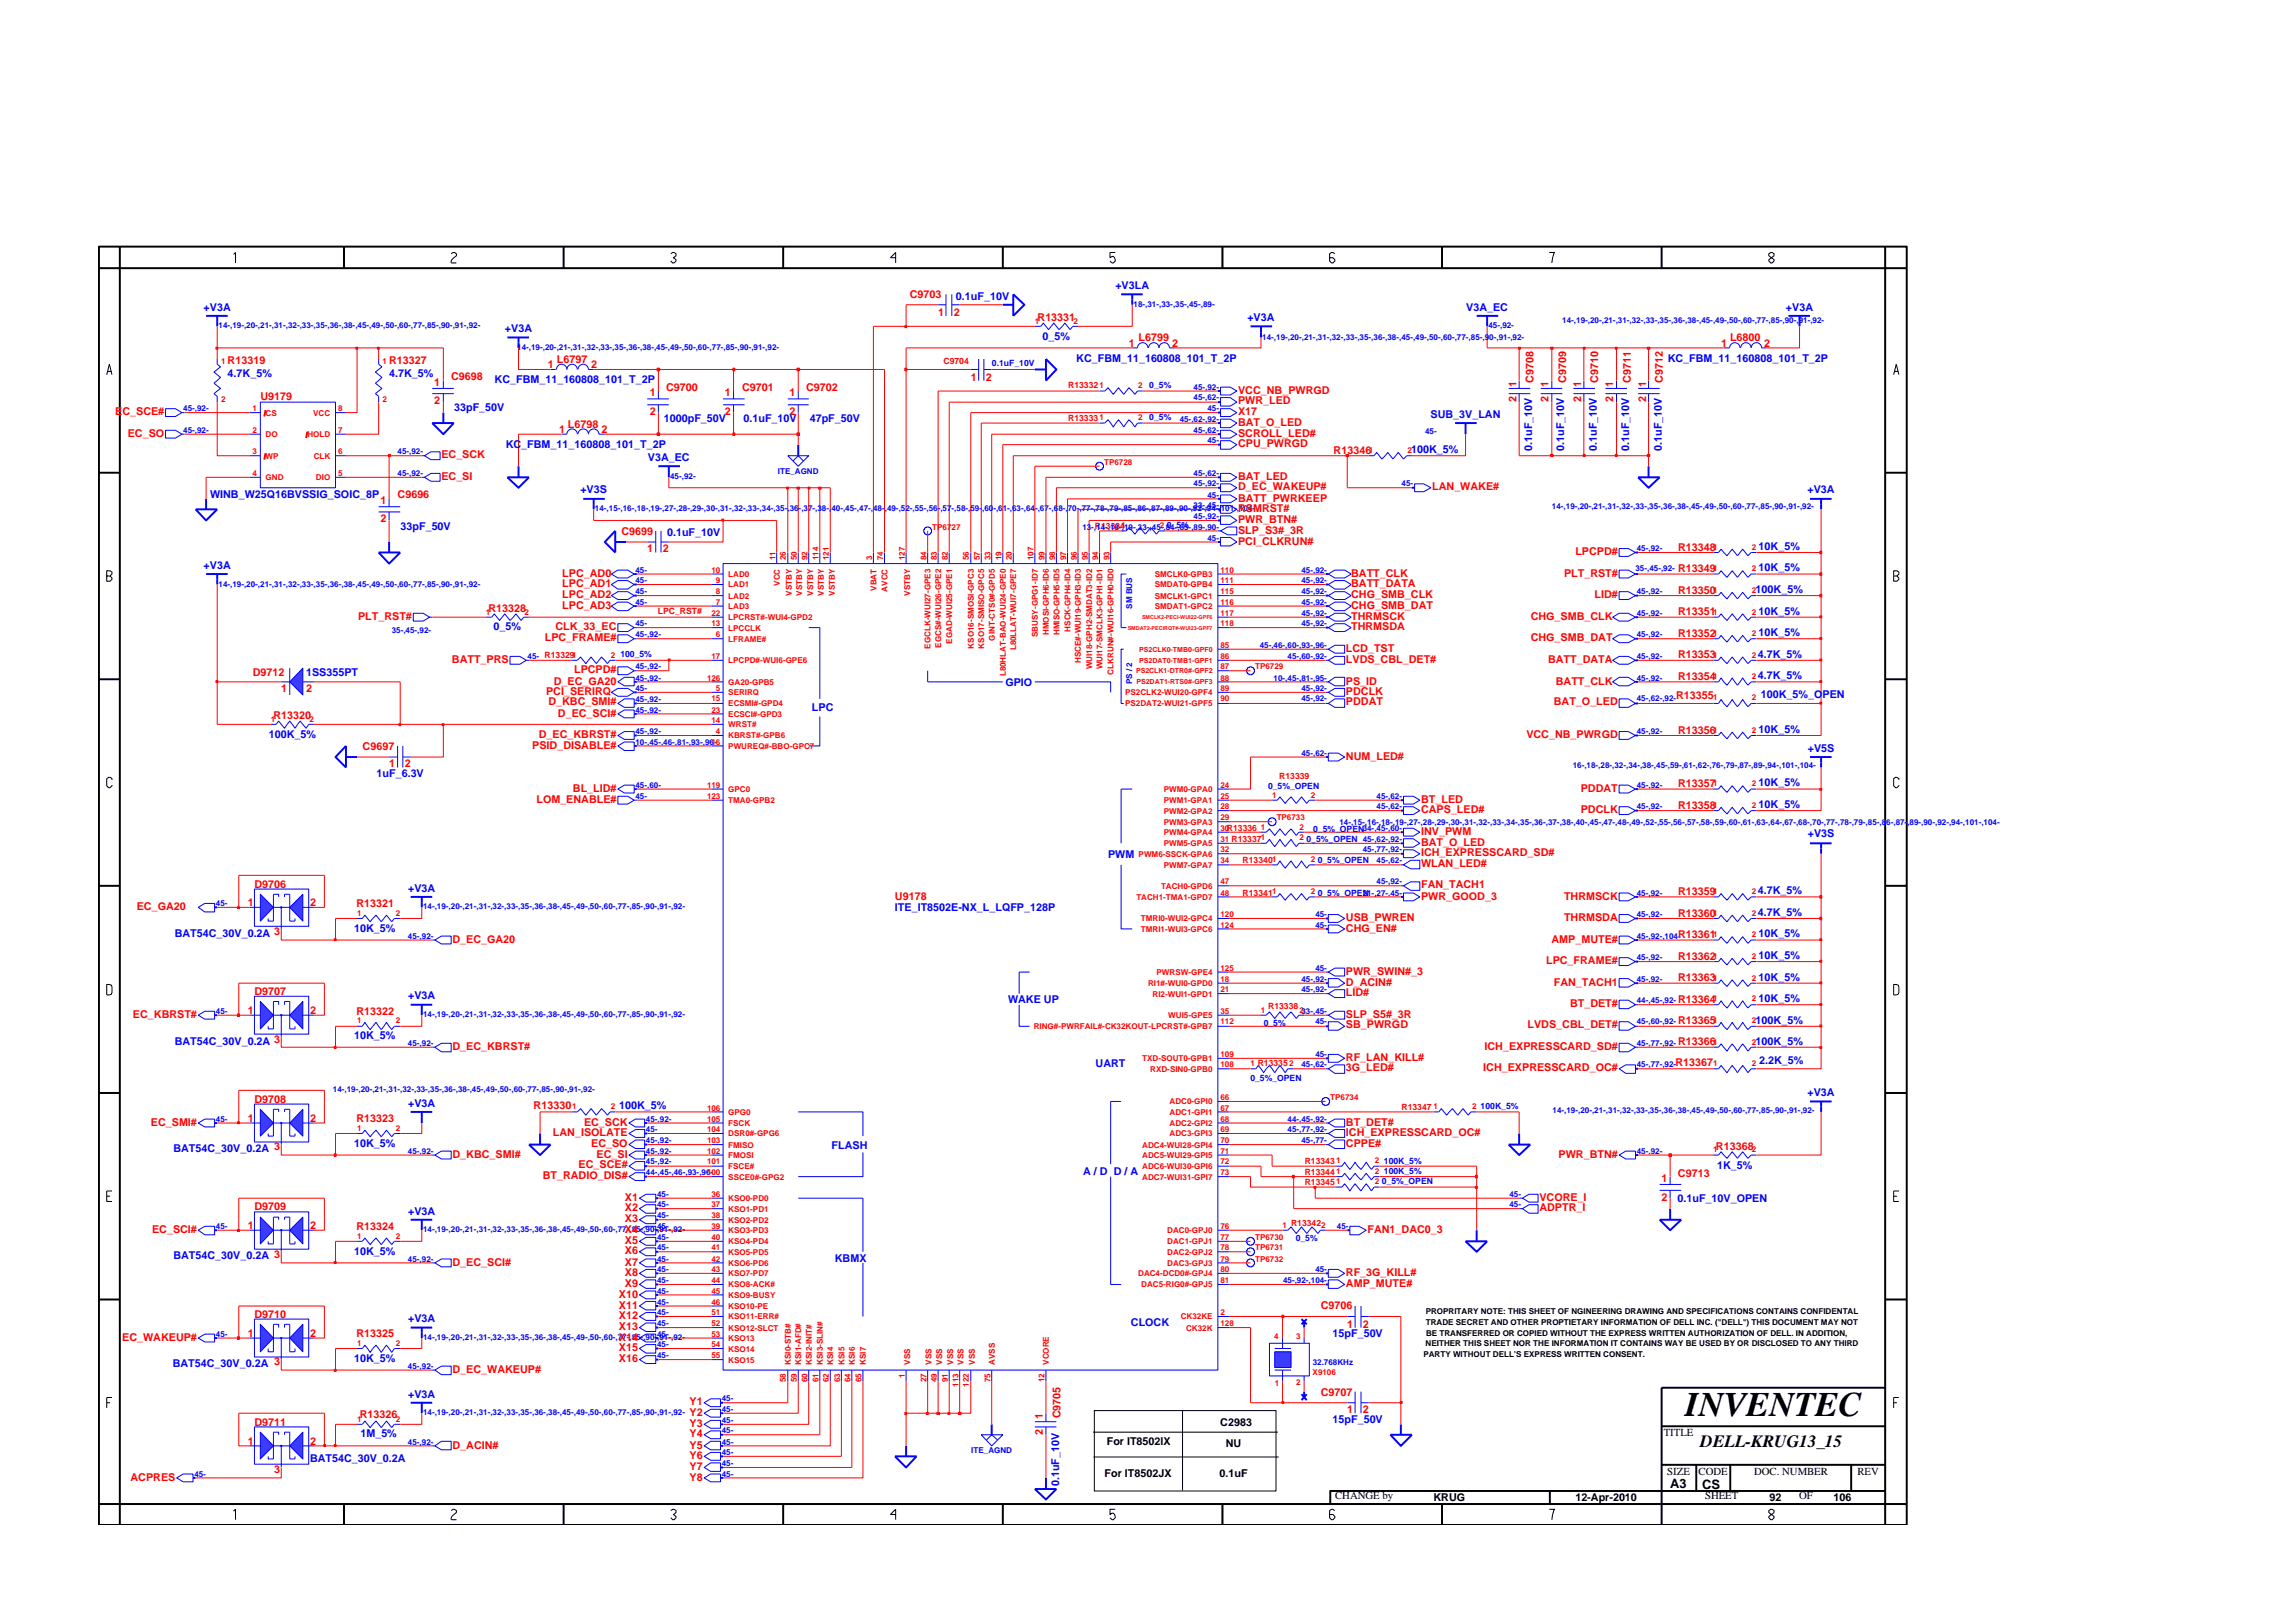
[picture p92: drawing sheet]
<svg xmlns="http://www.w3.org/2000/svg" width="297mm" height="210mm" viewBox="0 0 297 210" stroke-linecap="round" stroke-linejoin="round" font-family="sans-serif">
<defs><g id="words">
<text font-size="4.5" x="218.3" y="183.5">INVENTEC</text>
<text font-size="2.2" x="220.2" y="187.4">DELL-KRUG13_15</text>
<g font-size="1.7">
<text x="216.4" y="192.8">A3</text>
<text x="220.5" y="192.9">CS</text>
</g>
<g font-size="1.4" fill="#00f">
<text x="26.4" y="40.2">+V3A</text>
<text x="123.8" y="38.9">0.1uF_10V</text>
<text x="144.5" y="37.5">+V3LA</text>
<text x="161.6" y="41.6">+V3A</text>
<text x="189.9" y="40.2">V3A_EC</text>
<text x="231.4" y="40.2">+V3A</text>
<text x="65.4" y="43">+V3A</text>
<text x="135.1" y="44.1">0_5%</text>
<text x="139.4" y="46.8">KC_FBM_11_160808_101_T_2P</text>
<text x="216" y="46.8">KC_FBM_11_160808_101_T_2P</text>
<text x="29.5" y="48.9">4.7K_5%</text>
<text x="50.4" y="48.9">4.7K_5%</text>
<text x="58.8" y="53.3">33pF_50V</text>
<text x="64.1" y="49.6">KC_FBM_11_160808_101_T_2P</text>
<text x="65.5" y="58">KC_FBM_11_160808_101_T_2P</text>
<text x="83.9" y="59.7">V3A_EC</text>
<text x="86" y="54.6">1000pF_50V</text>
<text x="96.3" y="54.6">0.1uF_10V</text>
<text x="104.9" y="54.6">47pF_50V</text>
<text x="182.8" y="58.7">100K_5%</text>
<text x="185.3" y="54.1">SUB_3V_LAN</text>
<text x="198.5" y="58.4" transform="rotate(-90 198.5 58.4)">0.1uF_10V</text>
<text x="202.6" y="58.4" transform="rotate(-90 202.6 58.4)">0.1uF_10V</text>
<text x="206.9" y="58.4" transform="rotate(-90 206.9 58.4)">0.1uF_10V</text>
<text x="211" y="58.4" transform="rotate(-90 211 58.4)">0.1uF_10V</text>
<text x="215.3" y="58.4" transform="rotate(-90 215.3 58.4)">0.1uF_10V</text>
<text x="27.2" y="64.5">WINB_W25Q16BVSSIG_SOIC_8P</text>
<text x="75.2" y="63.9">+V3S</text>
<text x="234.1" y="63.9">+V3A</text>
<text x="51.9" y="68.6">33pF_50V</text>
<text x="86.4" y="69.5">0.1uF_10V</text>
<text x="227.8" y="71.2">10K_5%</text>
<text x="26.4" y="73.7">+V3A</text>
<text x="227.4" y="76.8">100K_5%</text>
<text x="227.8" y="74">10K_5%</text>
<text x="63.9" y="81.6">0_5%</text>
<text x="227.8" y="82.4">10K_5%</text>
<text x="227.8" y="79.6">10K_5%</text>
<text x="39.7" y="87.6">1SS355PT</text>
<text x="130.2" y="88.8">GPIO</text>
<text x="227.7" y="88">4.7K_5%</text>
<text x="227.7" y="85.2">4.7K_5%</text>
<text x="34.8" y="95.6">100K_5%</text>
<text x="105.2" y="92.1">LPC</text>
<text x="227.8" y="94.9">10K_5%</text>
<text x="228.1" y="90.5">100K_5%_OPEN</text>
<text x="48.8" y="100.7">1uF_6.3V</text>
<text x="227.8" y="101.9">10K_5%</text>
<text x="234.2" y="97.4">+V5S</text>
<text x="227.8" y="104.7">10K_5%</text>
<text x="143.5" y="111.1">PWM</text>
<text x="234.2" y="108.5">+V3S</text>
<text x="52.9" y="115.5">+V3A</text>
<text x="115.9" y="118">ITE_IT8502E-NX_L_LQFP_128P</text>
<text x="227.7" y="118.6">4.7K_5%</text>
<text x="227.7" y="115.9">4.7K_5%</text>
<text x="22.6" y="121.4">BAT54C_30V_0.2A 3</text>
<text x="45.9" y="120.8">10K_5%</text>
<text x="227.8" y="121.4">10K_5%</text>
<text x="227.8" y="124.2">10K_5%</text>
<text x="52.9" y="129.4">+V3A</text>
<text x="130.6" y="130">WAKE UP</text>
<text x="227.8" y="127">10K_5%</text>
<text x="227.8" y="129.8">10K_5%</text>
<text x="22.6" y="135.3">BAT54C_30V_0.2A 3</text>
<text x="45.9" y="134.6">10K_5%</text>
<text x="227.4" y="132.6">100K_5%</text>
<text x="227.4" y="135.3">100K_5%</text>
<text x="227.9" y="137.9">2.2K_5%</text>
<text x="52.9" y="143.4">+V3A</text>
<text x="80.2" y="143.6">100K_5%</text>
<text x="141.9" y="138.3">UART</text>
<text x="234.1" y="142">+V3A</text>
<text x="22.5" y="149.3">BAT54C_30V_0.2A 3</text>
<text x="45.9" y="148.6">10K_5%</text>
<text x="107.7" y="148.8">FLASH</text>
<text x="140.3" y="152.3">A / D D / A</text>
<text x="217.3" y="155.7">0.1uF_10V_OPEN</text>
<text x="222.4" y="151.4">1K_5%</text>
<text x="52.9" y="157.3">+V3A</text>
<text x="22.5" y="163.1">BAT54C_30V_0.2A 3</text>
<text x="45.9" y="162.6">10K_5%</text>
<text x="108.1" y="163.4">KBMX</text>
<text x="52.9" y="171.2">+V3A</text>
<text x="146.5" y="171.7">CLOCK</text>
<text x="172.6" y="173.2">15pF_50V</text>
<text x="22.4" y="177.1">BAT54C_30V_0.2A 3</text>
<text x="45.9" y="176.5">10K_5%</text>
<text x="52.9" y="181">+V3A</text>
<text x="172.6" y="184.3">15pF_50V</text>
<text x="40.2" y="189.3">BAT54C_30V_0.2A</text>
<text x="46.7" y="186.2">1M_5%</text>
<text x="137.2" y="192.5" transform="rotate(-90 137.2 192.5)">0.1uF_10V</text>
</g>
<g font-size="1.4" fill="#f00">
<text x="117.8" y="38.6">C9703</text>
<text x="121.5" y="40.9">1</text>
<text x="123.5" y="40.9">2</text>
<text x="134.4" y="41.6">R13331</text>
<text x="29.5" y="47.2">R13319</text>
<text x="50.4" y="47.2">R13327</text>
<text x="71" y="47.7">1</text>
<text x="72.1" y="47">L6797</text>
<text x="76.6" y="47.7">2</text>
<text x="146.2" y="44.9">1</text>
<text x="147.5" y="44.2">L6799</text>
<text x="151.8" y="44.9">2</text>
<text x="223" y="44.9">1</text>
<text x="224.1" y="44.2">L6800</text>
<text x="228.5" y="44.9">2</text>
<text x="14.9" y="53.8">EC_SCE#</text>
<text x="33.7" y="51.8">U9179</text>
<text x="56.2" y="50">1</text>
<text x="56.2" y="52.4">2</text>
<text x="58.4" y="49.2">C9698</text>
<text x="84.2" y="51.3">1</text>
<text x="84.2" y="53.8">2</text>
<text x="86.3" y="50.7">C9700</text>
<text x="93.9" y="51.3">1</text>
<text x="93.9" y="53.8">2</text>
<text x="96.1" y="50.7">C9701</text>
<text x="102.3" y="51.3">1</text>
<text x="102.3" y="53.8">2</text>
<text x="104.4" y="50.7">C9702</text>
<text x="125.8" y="49.3">1</text>
<text x="127.7" y="49.3">2</text>
<text x="160.4" y="52.4">PWR_LED</text>
<text x="160.4" y="51">VCC_NB_PWRGD</text>
<text x="160.4" y="53.8">X17</text>
<text x="196.5" y="52.1" transform="rotate(-90 196.5 52.1)">2</text>
<text x="196.5" y="50.1" transform="rotate(-90 196.5 50.1)">1</text>
<text x="198.7" y="49.6" transform="rotate(-90 198.7 49.6)">C9708</text>
<text x="200.6" y="52.1" transform="rotate(-90 200.6 52.1)">2</text>
<text x="200.6" y="50.1" transform="rotate(-90 200.6 50.1)">1</text>
<text x="202.9" y="49.6" transform="rotate(-90 202.9 49.6)">C9709</text>
<text x="204.8" y="52.1" transform="rotate(-90 204.8 52.1)">2</text>
<text x="204.8" y="50.1" transform="rotate(-90 204.8 50.1)">1</text>
<text x="207" y="49.6" transform="rotate(-90 207 49.6)">C9710</text>
<text x="209" y="52.1" transform="rotate(-90 209 52.1)">2</text>
<text x="209" y="50.1" transform="rotate(-90 209 50.1)">1</text>
<text x="211.3" y="49.6" transform="rotate(-90 211.3 49.6)">C9711</text>
<text x="213.2" y="52.1" transform="rotate(-90 213.2 52.1)">2</text>
<text x="213.2" y="50.1" transform="rotate(-90 213.2 50.1)">1</text>
<text x="215.4" y="49.6" transform="rotate(-90 215.4 49.6)">C9712</text>
<text x="16.6" y="56.6">EC_SO</text>
<text x="57.2" y="59.4">EC_SCK</text>
<text x="72.4" y="56.1">1</text>
<text x="73.6" y="55.4">L6798</text>
<text x="77.9" y="56.1">2</text>
<text x="160.4" y="56.6">SCROLL_LED#</text>
<text x="160.4" y="57.9">CPU_PWRGD</text>
<text x="160.4" y="55.1">BAT_O_LED</text>
<text x="172.8" y="58.8">R13346</text>
<text x="49.3" y="65.3">1</text>
<text x="51.5" y="64.6">C9696</text>
<text x="57.2" y="62.2">EC_SI</text>
<text x="160.4" y="63.5">D_EC_WAKEUP#</text>
<text x="160.4" y="62.2">BAT_LED</text>
<text x="160.4" y="65">BATT_PWRKEEP</text>
<text x="185.5" y="63.5">LAN_WAKE#</text>
<text x="49.3" y="67.7">2</text>
<text x="80.5" y="69.3">C9699</text>
<text x="83.8" y="71.6">1</text>
<text x="85.9" y="71.6">2</text>
<text x="160.4" y="70.6">PCI_CLKRUN#</text>
<text x="160.4" y="66.3">RSMRST#</text>
<text x="160.4" y="69.1">SLP_S3#_3R</text>
<text x="160.4" y="67.8">PWR_BTN#</text>
<text x="204.1" y="71.9">LPCPD#</text>
<text x="217.4" y="71.3">R13348</text>
<text x="72.8" y="74.7">LPC_AD0</text>
<text x="72.8" y="76.1">LPC_AD1</text>
<text x="72.8" y="77.5">LPC_AD2</text>
<text x="175" y="74.7">BATT_CLK</text>
<text x="175" y="77.5">CHG_SMB_CLK</text>
<text x="175" y="76.1">BATT_DATA</text>
<text x="202.6" y="74.7">PLT_RST#</text>
<text x="206.6" y="77.5">LID#</text>
<text x="217.4" y="74.1">R13349</text>
<text x="217.4" y="76.9">R13350</text>
<text x="46.4" y="80.3">PLT_RST#</text>
<text x="63.3" y="79.3">R13328</text>
<text x="70.6" y="83.1">LPC_FRAME#</text>
<text x="72" y="81.7">CLK_33_EC</text>
<text x="72.8" y="78.9">LPC_AD3</text>
<text x="175" y="80.3">THRMSCK</text>
<text x="175" y="78.9">CHG_SMB_DAT</text>
<text x="175" y="81.7">THRMSDA</text>
<text x="198.3" y="80.3">CHG_SMB_CLK</text>
<text x="198.3" y="83.1">CHG_SMB_DAT</text>
<text x="217.4" y="82.5">R13352</text>
<text x="217.4" y="79.7">R13351</text>
<text x="32.8" y="87.6">D9712</text>
<text x="36.4" y="89.7">1</text>
<text x="39.7" y="89.7">2</text>
<text x="58.5" y="85.9">BATT_PRS</text>
<text x="71.7" y="88.7">D_EC_GA20</text>
<text x="74.4" y="87.2">LPCPD#</text>
<text x="174.4" y="84.4">LCD_TST</text>
<text x="174.4" y="85.9">LVDS_CBL_DET#</text>
<text x="174.4" y="88.7">PS_ID</text>
<text x="200.5" y="85.9">BATT_DATA</text>
<text x="201.5" y="88.7">BATT_CLK</text>
<text x="217.4" y="88.1">R13354</text>
<text x="217.4" y="85.3">R13353</text>
<text x="35.4" y="93.2">R13320</text>
<text x="69.8" y="95.6">D_EC_KBRST#</text>
<text x="70.7" y="90">PCI_SERIRQ</text>
<text x="71" y="91.4">D_KBC_SMI#</text>
<text x="72.3" y="92.8">D_EC_SCI#</text>
<text x="174.4" y="90">PDCLK</text>
<text x="174.4" y="91.4">PDDAT</text>
<text x="197.7" y="95.6">VCC_NB_PWRGD</text>
<text x="201.3" y="91.4">BAT_O_LED</text>
<text x="217.1" y="90.5">R13355</text>
<text x="217.4" y="95">R13356</text>
<text x="47" y="97.1">C9697</text>
<text x="50.4" y="99.4">1</text>
<text x="52.4" y="99.4">2</text>
<text x="68.9" y="97">PSID_DISABLE#</text>
<text x="174.4" y="98.4">NUM_LED#</text>
<text x="217.4" y="102">R13357</text>
<text x="69.5" y="104">LOM_ENABLE#</text>
<text x="74.2" y="102.6">BL_LID#</text>
<text x="184.1" y="104">BT_LED</text>
<text x="184.1" y="105.4">CAPS_LED#</text>
<text x="204.8" y="102.6">PDDAT</text>
<text x="204.8" y="105.4">PDCLK</text>
<text x="217.4" y="104.8">R13358</text>
<text x="184.1" y="108.2">INV_PWM</text>
<text x="184.1" y="109.6">BAT_O_LED</text>
<text x="184.1" y="110.9">ICH_EXPRESSCARD_SD#</text>
<text x="184.1" y="112.3">WLAN_LED#</text>
<text x="17.7" y="117.9">EC_GA20</text>
<text x="32.1" y="117.4">1</text>
<text x="33" y="115">D9706</text>
<text x="40.2" y="117.4">2</text>
<text x="46.2" y="117.5">R13321</text>
<text x="115.9" y="116.5">U9178</text>
<text x="174.4" y="119.3">USB_PWREN</text>
<text x="184.1" y="116.5">PWR_GOOD_3</text>
<text x="184.1" y="115.1">FAN_TACH1</text>
<text x="202.6" y="116.5">THRMSCK</text>
<text x="202.6" y="119.3">THRMSDA</text>
<text x="217.4" y="118.7">R13360</text>
<text x="217.4" y="115.9">R13359</text>
<text x="58.6" y="122.1">D_EC_GA20</text>
<text x="174.4" y="120.7">CHG_EN#</text>
<text x="200.3" y="124.9">LPC_FRAME#</text>
<text x="201" y="122.1">AMP_MUTE#</text>
<text x="217.4" y="121.5">R13361</text>
<text x="217.4" y="124.3">R13362</text>
<text x="17.2" y="131.9">EC_KBRST#</text>
<text x="32.1" y="131.3">1</text>
<text x="33" y="128.9">D9707</text>
<text x="40.2" y="131.3">2</text>
<text x="46.2" y="131.4">R13322</text>
<text x="174.4" y="131.9">SLP_S5#_3R</text>
<text x="174.4" y="126.3">PWR_SWIN#_3</text>
<text x="174.4" y="127.7">D_ACIN#</text>
<text x="174.4" y="129.1">LID#</text>
<text x="201.3" y="127.7">FAN_TACH1</text>
<text x="203.4" y="130.5">BT_DET#</text>
<text x="217.4" y="127.1">R13363</text>
<text x="217.4" y="129.9">R13364</text>
<text x="58.6" y="136">D_EC_KBRST#</text>
<text x="174.4" y="133.2">SB_PWRGD</text>
<text x="174.4" y="137.4">RF_LAN_KILL#</text>
<text x="192.3" y="136">ICH_EXPRESSCARD_SD#</text>
<text x="197.9" y="133.2">LVDS_CBL_DET#</text>
<text x="217.4" y="132.7">R13365</text>
<text x="217.4" y="135.4">R13366</text>
<text x="33" y="142.9">D9708</text>
<text x="69.1" y="143.6">R13330</text>
<text x="174.4" y="138.8">3G_LED#</text>
<text x="192.1" y="138.8">ICH_EXPRESSCARD_OC#</text>
<text x="217" y="138">R13367</text>
<text x="19.5" y="145.8">EC_SMI#</text>
<text x="32.1" y="145.3">1</text>
<text x="40.2" y="145.3">2</text>
<text x="46.2" y="145.4">R13323</text>
<text x="58.6" y="150">D_KBC_SMI#</text>
<text x="71.6" y="147.2">LAN_ISOLATE</text>
<text x="75.7" y="145.8">EC_SCK</text>
<text x="76.6" y="148.6">EC_SO</text>
<text x="77.3" y="150">EC_SI</text>
<text x="174.4" y="148.6">CPPE#</text>
<text x="174.4" y="145.8">BT_DET#</text>
<text x="174.4" y="147.2">ICH_EXPRESSCARD_OC#</text>
<text x="201.9" y="150">PWR_BTN#</text>
<text x="222.3" y="149">R13368</text>
<text x="70.3" y="152.8">BT_RADIO_DIS#</text>
<text x="75" y="151.3">EC_SCE#</text>
<text x="81" y="155.6">X1</text>
<text x="199.4" y="155.6">VCORE_I</text>
<text x="215.2" y="153.1">1</text>
<text x="215.2" y="155.6">2</text>
<text x="217.4" y="152.4">C9713</text>
<text x="19.7" y="159.7">EC_SCI#</text>
<text x="32.1" y="159.2">1</text>
<text x="33" y="156.7">D9709</text>
<text x="40.2" y="159.2">2</text>
<text x="46.2" y="159.3">R13324</text>
<text x="81" y="156.9">X2</text>
<text x="81" y="158.4">X3</text>
<text x="81" y="159.7">X4</text>
<text x="81" y="161.2">X5</text>
<text x="177.2" y="159.7">FAN1_DAC0_3</text>
<text x="199.4" y="156.9">ADPTR_I</text>
<text x="58.6" y="163.9">D_EC_SCI#</text>
<text x="81" y="162.5">X6</text>
<text x="81" y="163.9">X7</text>
<text x="81" y="165.3">X8</text>
<text x="81" y="166.7">X9</text>
<text x="174.4" y="165.3">RF_3G_KILL#</text>
<text x="174.4" y="166.7">AMP_MUTE#</text>
<text x="15.8" y="173.7">EC_WAKEUP#</text>
<text x="32.1" y="173.2">1</text>
<text x="33" y="170.7">D9710</text>
<text x="40.2" y="173.2">2</text>
<text x="46.2" y="173.3">R13325</text>
<text x="80.2" y="169.5">X11</text>
<text x="80.2" y="170.9">X12</text>
<text x="80.2" y="172.2">X13</text>
<text x="80.2" y="173.7">X14</text>
<text x="80.2" y="168.1">X10</text>
<text x="171.1" y="169.6">C9706</text>
<text x="174.5" y="172">1</text>
<text x="176.5" y="172">2</text>
<text x="58.6" y="177.8">D_EC_WAKEUP#</text>
<text x="80.2" y="175">X15</text>
<text x="80.2" y="176.5">X16</text>
<text x="33" y="184.7">D9711</text>
<text x="46.6" y="183.8">R13326</text>
<text x="89.3" y="182.1">Y1</text>
<text x="89.3" y="183.4">Y2</text>
<text x="89.3" y="184.9">Y3</text>
<text x="135.1" y="185.9" transform="rotate(-90 135.1 185.9)">2</text>
<text x="135.1" y="183.9" transform="rotate(-90 135.1 183.9)">1</text>
<text x="137.4" y="183.8" transform="rotate(-90 137.4 183.8)">C9705</text>
<text x="171.1" y="180.8">C9707</text>
<text x="174.5" y="183.1">1</text>
<text x="176.5" y="183.1">2</text>
<text x="16.9" y="191.8">ACPRES</text>
<text x="32.1" y="187.1">1</text>
<text x="35.5" y="190.9">3</text>
<text x="40.2" y="187.1">2</text>
<text x="58.6" y="187.7">D_ACIN#</text>
<text x="89.3" y="186.2">Y4</text>
<text x="89.3" y="187.7">Y5</text>
<text x="89.3" y="189">Y6</text>
<text x="89.3" y="190.4">Y7</text>
<text x="89.3" y="191.8">Y8</text>
</g>
<g font-size="1.4">
<text x="158.1" y="184.7">C2983</text>
<text x="143.1" y="191.4">For IT8502JX</text>
<text x="143.4" y="187.2">For IT8502IX</text>
<text x="158" y="191.3">0.1uF</text>
<text x="158.8" y="187.5">NU</text>
<text x="215.5" y="186.1">TITLE</text>
<text x="216" y="191.1">SIZE</text>
<text x="220" y="191.1">CODE</text>
<text x="227.2" y="191.1">DOC. NUMBER</text>
<text x="240.6" y="191.1">REV</text>
<text x="173" y="194.2">CHANGE by</text>
<text x="185.7" y="194.4">KRUG</text>
<text x="204.1" y="194.4">12-Apr-2010</text>
<text x="220.9" y="194.2">SHEET</text>
<text x="229.2" y="194.4">92</text>
<text x="233.1" y="194.2">OF</text>
<text x="237.5" y="194.4">106</text>
</g>
<g font-size="1.1" fill="#f00">
<text x="122.2" y="47.2">C9704</text>
<text x="138.4" y="50.3">R133321</text>
<text x="138.4" y="54.6">R133331</text>
<text x="141.8" y="68.5">R13334</text>
<text x="85.2" y="79.5">LPC_RST#</text>
<text x="165.7" y="101">R13339</text>
<text x="161" y="111.8">R133401</text>
<text x="161" y="116">R133411</text>
<text x="164.3" y="130.7">R13338</text>
<text x="181.5" y="143.8">R13347</text>
<text x="169" y="152.2">R133441</text>
<text x="169" y="153.5">R133451</text>
<text x="169" y="150.8">R133431</text>
</g>
<g font-size="1.1" fill="#00f">
<text x="128.5" y="47.4">0.1uF_10V</text>
<text x="148.9" y="50.2">0_5%</text>
<text x="148.9" y="54.5">0_5%</text>
<text x="151.2" y="68.4">0_5%</text>
<text x="80.4" y="85.1">100_5%</text>
<text x="164.3" y="102.2">0_5%_OPEN</text>
<text x="170.1" y="107.7">0_5%_OPEN34-,45-,60-</text>
<text x="169.3" y="109.1">0_5%_OPEN 45-,62-,92-</text>
<text x="170.7" y="111.8">0_5%_OPEN</text>
<text x="170.7" y="116">0_5%_OPEN</text>
<text x="163.7" y="132.9">0_5%</text>
<text x="162" y="140.1">0_5%_OPEN</text>
<text x="191.8" y="143.7">100K_5%</text>
<text x="179" y="153.4">0_5%_OPEN</text>
<text x="179.3" y="152.1">100K_5%</text>
<text x="179.3" y="150.7">100K_5%</text>
<text x="167.9" y="160.7">0_5%</text>
</g>
<g font-size="1" fill="#f00">
<text x="134.1" y="41.9">1</text>
<text x="139.1" y="41.9">2</text>
<text x="28.6" y="47.1">1</text>
<text x="49.6" y="47.1">1</text>
<text x="28.6" y="52.1">2</text>
<text x="32.7" y="53.3">1</text>
<text x="34.4" y="53.8">CS</text>
<text x="40.6" y="53.8">VCC</text>
<text x="43.8" y="53.3">8</text>
<text x="49.6" y="52.1">2</text>
<text x="147.4" y="50.3">2</text>
<text x="32.7" y="58.9">3</text>
<text x="32.7" y="56.1">2</text>
<text x="34.4" y="59.4">WP</text>
<text x="34.4" y="56.6">DO</text>
<text x="39.8" y="56.6">HOLD</text>
<text x="40.6" y="59.4">CLK</text>
<text x="43.8" y="56.1">7</text>
<text x="43.8" y="58.9">6</text>
<text x="147.4" y="54.5">2</text>
<text x="177.3" y="58.7">1</text>
<text x="182.3" y="58.7">2</text>
<text x="32.7" y="61.7">4</text>
<text x="34.4" y="62.2">GND</text>
<text x="40.9" y="62.2">DIO</text>
<text x="43.8" y="61.7">5</text>
<text x="143" y="60.2">TP6728</text>
<text x="120.8" y="68.6">TP6727</text>
<text x="145.2" y="68.4">1</text>
<text x="150.2" y="68.4">2</text>
<text x="221.9" y="71.2">1</text>
<text x="226.9" y="71.2">2</text>
<text x="92.2" y="74.2">10</text>
<text x="92.7" y="75.6">9</text>
<text x="92.7" y="77">8</text>
<text x="94.3" y="76.1">LAD1</text>
<text x="94.3" y="77.5">LAD2</text>
<text x="94.3" y="74.8">LAD0</text>
<text x="100.4" y="72.6" transform="rotate(-90 100.4 72.6)">11</text>
<text x="101" y="75.9" transform="rotate(-90 101 75.9)">VCC</text>
<text x="101.8" y="72.6" transform="rotate(-90 101.8 72.6)">26</text>
<text x="102.6" y="77.2" transform="rotate(-90 102.6 77.2)">VSTBY</text>
<text x="103.2" y="72.6" transform="rotate(-90 103.2 72.6)">50</text>
<text x="103.9" y="77.2" transform="rotate(-90 103.9 77.2)">VSTBY</text>
<text x="104.6" y="72.6" transform="rotate(-90 104.6 72.6)">92</text>
<text x="105.4" y="77.2" transform="rotate(-90 105.4 77.2)">VSTBY</text>
<text x="106" y="72.6" transform="rotate(-90 106 72.6)">114</text>
<text x="106.7" y="77.2" transform="rotate(-90 106.7 77.2)">VSTBY</text>
<text x="107.4" y="72.6" transform="rotate(-90 107.4 72.6)">121</text>
<text x="108.1" y="77.2" transform="rotate(-90 108.1 77.2)">VSTBY</text>
<text x="113" y="72.6" transform="rotate(-90 113 72.6)">3</text>
<text x="113.5" y="76.5" transform="rotate(-90 113.5 76.5)">VBAT</text>
<text x="114.4" y="72.6" transform="rotate(-90 114.4 72.6)">74</text>
<text x="115" y="76.7" transform="rotate(-90 115 76.7)">AVCC</text>
<text x="117.2" y="72.6" transform="rotate(-90 117.2 72.6)">127</text>
<text x="117.9" y="77.2" transform="rotate(-90 117.9 77.2)">VSTBY</text>
<text x="120" y="72.6" transform="rotate(-90 120 72.6)">84</text>
<text x="121.4" y="72.6" transform="rotate(-90 121.4 72.6)">83</text>
<text x="122.8" y="72.6" transform="rotate(-90 122.8 72.6)">82</text>
<text x="125.5" y="72.6" transform="rotate(-90 125.5 72.6)">56</text>
<text x="126.9" y="72.6" transform="rotate(-90 126.9 72.6)">57</text>
<text x="128.3" y="72.6" transform="rotate(-90 128.3 72.6)">33</text>
<text x="129.7" y="72.6" transform="rotate(-90 129.7 72.6)">19</text>
<text x="131.1" y="72.6" transform="rotate(-90 131.1 72.6)">20</text>
<text x="133.9" y="72.6" transform="rotate(-90 133.9 72.6)">107</text>
<text x="135.3" y="72.6" transform="rotate(-90 135.3 72.6)">99</text>
<text x="136.7" y="72.6" transform="rotate(-90 136.7 72.6)">98</text>
<text x="138.1" y="72.6" transform="rotate(-90 138.1 72.6)">97</text>
<text x="139.5" y="72.6" transform="rotate(-90 139.5 72.6)">96</text>
<text x="140.9" y="72.6" transform="rotate(-90 140.9 72.6)">95</text>
<text x="142.3" y="72.6" transform="rotate(-90 142.3 72.6)">94</text>
<text x="143.7" y="72.6" transform="rotate(-90 143.7 72.6)">93</text>
<text x="149.6" y="74.8">SMCLK0-GPB3</text>
<text x="149.6" y="77.5">SMCLK1-GPC1</text>
<text x="149.6" y="76.1">SMDAT0-GPB4</text>
<text x="158.1" y="74.2">110</text>
<text x="158.1" y="77">115</text>
<text x="158.1" y="75.6">111</text>
<text x="221.9" y="74">1</text>
<text x="221.9" y="76.8">1</text>
<text x="226.9" y="74">2</text>
<text x="226.9" y="76.8">2</text>
<text x="62.9" y="79.6">1</text>
<text x="67.9" y="79.6">2</text>
<text x="92.2" y="81.1">13</text>
<text x="92.2" y="79.8">22</text>
<text x="92.7" y="78.3">7</text>
<text x="92.7" y="82.6">6</text>
<text x="94.3" y="78.9">LAD3</text>
<text x="94.3" y="83.1">LFRAME#</text>
<text x="94.3" y="81.7">LPCCLK</text>
<text x="94.3" y="80.3">LPCRST#-WUI4-GPD2</text>
<text x="121.9" y="83.9" transform="rotate(-90 121.9 83.9)">EGCS#-WUI26-GPE2</text>
<text x="123.4" y="83.4" transform="rotate(-90 123.4 83.4)">EGAD-WUI25-GPE1</text>
<text x="128.9" y="83" transform="rotate(-90 128.9 83)">GINT-CTS0#-GPD5</text>
<text x="134.4" y="82.5" transform="rotate(-90 134.4 82.5)">SBUSY-GPG1-ID7</text>
<text x="135.9" y="82.3" transform="rotate(-90 135.9 82.3)">HMOSI-GPH6-ID6</text>
<text x="137.2" y="82.3" transform="rotate(-90 137.2 82.3)">HMISO-GPH5-ID5</text>
<text x="138.7" y="81.8" transform="rotate(-90 138.7 81.8)">HSCK-GPH4-ID4</text>
<text x="149.6" y="78.9">SMDAT1-GPC2</text>
<text x="158.1" y="83.9">85</text>
<text x="158.1" y="78.3">116</text>
<text x="158.1" y="81.1">118</text>
<text x="158.1" y="79.8">117</text>
<text x="221.9" y="82.4">1</text>
<text x="221.9" y="79.6">1</text>
<text x="226.9" y="79.6">2</text>
<text x="226.9" y="82.4">2</text>
<text x="79.1" y="85.2">2</text>
<text x="91.6" y="88.2">126</text>
<text x="92.2" y="85.4">17</text>
<text x="92.7" y="89.5">5</text>
<text x="94.3" y="85.9">LPCPD#-WUI6-GPE6</text>
<text x="94.3" y="88.7">GA20-GPB5</text>
<text x="120.6" y="84" transform="rotate(-90 120.6 84)">EGCLK-WUI27-GPE3</text>
<text x="126.1" y="84" transform="rotate(-90 126.1 84)">KSO16-SMOSI-GPC3</text>
<text x="127.5" y="84" transform="rotate(-90 127.5 84)">KSO17-SMISO-GPC5</text>
<text x="130.3" y="87.6" transform="rotate(-90 130.3 87.6)">L80HLAT-BAO-WUI24-GPE0</text>
<text x="131.6" y="84.3" transform="rotate(-90 131.6 84.3)">L80LLAT-WUI7-GPE7</text>
<text x="140" y="85.9" transform="rotate(-90 140 85.9)">HSCE#-WUI19-GPH3-ID3</text>
<text x="141.5" y="86.7" transform="rotate(-90 141.5 86.7)">WUI18-GPH2-SMDAT3-ID2</text>
<text x="142.8" y="86.7" transform="rotate(-90 142.8 86.7)">WUI17-SMCLK3-GPH1-ID1</text>
<text x="144.3" y="87.4" transform="rotate(-90 144.3 87.4)">CLKRUN#-WUI16-GPH0-ID0</text>
<text x="158.1" y="85.4">86</text>
<text x="158.1" y="88.2">88</text>
<text x="158.1" y="86.7">87</text>
<text x="158.1" y="89.5">89</text>
<text x="162.6" y="86.7">TP6729</text>
<text x="221.9" y="88">1</text>
<text x="221.9" y="85.2">1</text>
<text x="226.9" y="88">2</text>
<text x="226.9" y="85.2">2</text>
<text x="35.1" y="93.5">1</text>
<text x="40.1" y="93.5">2</text>
<text x="92.2" y="93.7">14</text>
<text x="92.2" y="92.3">23</text>
<text x="92.2" y="90.9">15</text>
<text x="92.7" y="95.1">4</text>
<text x="94.3" y="94.2">WRST#</text>
<text x="94.3" y="90.1">SERIRQ</text>
<text x="94.3" y="95.7">KBRST#-GPB6</text>
<text x="94.3" y="92.9">ECSCI#-GPD3</text>
<text x="94.3" y="91.5">ECSMI#-GPD4</text>
<text x="145.8" y="91.5">PS2DAT2-WUI21-GPF5</text>
<text x="145.8" y="90.1">PS2CLK2-WUI20-GPF4</text>
<text x="158.1" y="90.9">90</text>
<text x="221.9" y="90.7">1</text>
<text x="221.9" y="94.9">1</text>
<text x="226.9" y="90.7">2</text>
<text x="226.9" y="94.9">2</text>
<text x="92.2" y="96.5">16</text>
<text x="94.3" y="97">PWUREQ#-BBO-GPC7</text>
<text x="221.9" y="101.9">1</text>
<text x="226.9" y="101.9">2</text>
<text x="91.6" y="103.5">123</text>
<text x="91.6" y="102.1">119</text>
<text x="94.3" y="104">TMA0-GPB2</text>
<text x="94.3" y="102.6">GPC0</text>
<text x="150.8" y="102.6">PWM0-GPA0</text>
<text x="150.8" y="104">PWM1-GPA1</text>
<text x="150.8" y="105.4">PWM2-GPA2</text>
<text x="150.8" y="106.8">PWM3-GPA3</text>
<text x="158.1" y="102.1">24</text>
<text x="158.1" y="103.5">25</text>
<text x="158.1" y="104.8">28</text>
<text x="158.1" y="106.3">29</text>
<text x="158.1" y="107.6">30R13336</text>
<text x="163.4" y="107.5">1</text>
<text x="164.8" y="103.3">1</text>
<text x="165.4" y="106.3">TP6733</text>
<text x="168.4" y="107.5">2</text>
<text x="169.8" y="103.3">2</text>
<text x="221.9" y="104.7">1</text>
<text x="226.9" y="104.7">2</text>
<text x="147.5" y="111">PWM6-SSCK-GPA6</text>
<text x="150.8" y="112.4">PWM7-GPA7</text>
<text x="150.8" y="108.2">PWM4-GPA4</text>
<text x="150.8" y="109.6">PWM5-GPA5</text>
<text x="158.1" y="111.8">34</text>
<text x="158.1" y="109.1">31 R133371</text>
<text x="158.1" y="110.4">32</text>
<text x="168.4" y="108.8">2</text>
<text x="169.8" y="111.6">2</text>
<text x="46.3" y="118.6">1</text>
<text x="51.3" y="118.6">2</text>
<text x="147.2" y="116.6">TACH1-TMA1-GPD7</text>
<text x="147.8" y="119.4">TMRI0-WUI2-GPC4</text>
<text x="150.4" y="115.1">TACH0-GPD6</text>
<text x="158.1" y="118.8">120</text>
<text x="158.1" y="114.6">47</text>
<text x="158.1" y="116">48</text>
<text x="169.8" y="115.9">2</text>
<text x="221.9" y="118.6">1</text>
<text x="221.9" y="115.9">1</text>
<text x="226.9" y="118.6">2</text>
<text x="226.9" y="115.9">2</text>
<text x="147.8" y="120.7">TMRI1-WUI3-GPC6</text>
<text x="158.1" y="120.2">124</text>
<text x="158.1" y="125.8">125</text>
<text x="221.9" y="121.4">1</text>
<text x="221.9" y="124.2">1</text>
<text x="226.9" y="121.4">2</text>
<text x="226.9" y="124.2">2</text>
<text x="148.7" y="127.8">RI1#-WUI0-GPD0</text>
<text x="149.3" y="129.1">RI2-WUI1-GPD1</text>
<text x="149.8" y="126.3">PWRSW-GPE4</text>
<text x="151.3" y="131.9">WUI5-GPE5</text>
<text x="158.1" y="127.2">18</text>
<text x="158.1" y="128.6">21</text>
<text x="158.1" y="131.3">35</text>
<text x="163.4" y="131.2">1</text>
<text x="168.4" y="131.2">233-,45-</text>
<text x="221.9" y="127">1</text>
<text x="221.9" y="129.7">1</text>
<text x="226.9" y="127">2</text>
<text x="226.9" y="129.7">2</text>
<text x="46.3" y="132.5">1</text>
<text x="51.3" y="132.5">2</text>
<text x="133.9" y="133.3">RING#-PWRFAIL#-CK32KOUT-LPCRST#-GPB7</text>
<text x="148" y="137.5">TXD-SOUT0-GPB1</text>
<text x="158.1" y="136.9">109</text>
<text x="158.1" y="132.7">112</text>
<text x="221.9" y="132.5">1</text>
<text x="221.9" y="135.3">1</text>
<text x="226.9" y="132.5">2</text>
<text x="226.9" y="135.3">2</text>
<text x="74.1" y="143.7">1</text>
<text x="79.1" y="143.7">2</text>
<text x="91.6" y="143.9">106</text>
<text x="149" y="138.8">RXD-SIN0-GPB0</text>
<text x="151.5" y="143.1">ADC0-GPI0</text>
<text x="158.1" y="142.5">66</text>
<text x="158.1" y="143.9">67</text>
<text x="158.1" y="138.3">108</text>
<text x="162" y="138.1">1 R133352</text>
<text x="172.3" y="142.5">TP6734</text>
<text x="185.7" y="143.7">1</text>
<text x="190.7" y="143.7">2</text>
<text x="221.9" y="138.1">1</text>
<text x="226.9" y="138.1">2</text>
<text x="46.3" y="146.5">1</text>
<text x="51.3" y="146.5">2</text>
<text x="91.6" y="148.1">103</text>
<text x="91.6" y="149.5">102</text>
<text x="91.6" y="145.3">105</text>
<text x="91.6" y="146.7">104</text>
<text x="94.3" y="148.7">FMISO</text>
<text x="94.3" y="145.9">FSCK</text>
<text x="94.3" y="144.4">GPG0</text>
<text x="94.3" y="147.2">DSR0#-GPG6</text>
<text x="148" y="148.7">ADC4-WUI28-GPI4</text>
<text x="151.5" y="147.2">ADC3-GPI3</text>
<text x="151.5" y="144.4">ADC1-GPI1</text>
<text x="151.5" y="145.9">ADC2-GPI2</text>
<text x="158.1" y="146.7">69</text>
<text x="158.1" y="148.1">70</text>
<text x="158.1" y="149.5">71</text>
<text x="158.1" y="145.3">68</text>
<text x="221.9" y="149.3">1</text>
<text x="226.9" y="149.3">2</text>
<text x="91.6" y="150.8">101</text>
<text x="91.6" y="152.3">100</text>
<text x="92.2" y="155.1">36</text>
<text x="94.3" y="155.6">KSO0-PD0</text>
<text x="94.3" y="150">FMOSI</text>
<text x="94.3" y="151.5">FSCE#</text>
<text x="94.3" y="152.8">SSCE0#-GPG2</text>
<text x="148" y="150">ADC5-WUI29-GPI5</text>
<text x="148" y="151.5">ADC6-WUI30-GPI6</text>
<text x="148" y="152.8">ADC7-WUI31-GPI7</text>
<text x="158.1" y="150.8">72</text>
<text x="158.1" y="152.3">73</text>
<text x="178.1" y="152.1">2</text>
<text x="178.1" y="153.4">2</text>
<text x="178.1" y="150.7">2</text>
<text x="46.3" y="160.5">1</text>
<text x="51.3" y="160.5">2</text>
<text x="92.2" y="156.4">37</text>
<text x="92.2" y="157.8">38</text>
<text x="92.2" y="159.2">39</text>
<text x="92.2" y="160.6">40</text>
<text x="92.2" y="162">41</text>
<text x="94.3" y="157">KSO1-PD1</text>
<text x="94.3" y="158.4">KSO2-PD2</text>
<text x="94.3" y="159.8">KSO3-PD3</text>
<text x="94.3" y="161.2">KSO4-PD4</text>
<text x="151.2" y="159.8">DAC0-GPJ0</text>
<text x="151.2" y="161.2">DAC1-GPJ1</text>
<text x="158.1" y="159.2">76</text>
<text x="158.1" y="160.6">77</text>
<text x="158.1" y="162">78</text>
<text x="162.6" y="160.6">TP6730</text>
<text x="162.6" y="162">TP6731</text>
<text x="166.1" y="159">1 R133422</text>
<text x="92.2" y="163.4">42</text>
<text x="92.2" y="164.8">43</text>
<text x="92.2" y="166.2">44</text>
<text x="92.2" y="167.6">45</text>
<text x="94.3" y="162.6">KSO5-PD5</text>
<text x="94.3" y="164">KSO6-PD6</text>
<text x="94.3" y="165.3">KSO7-PD7</text>
<text x="94.3" y="166.8">KSO8-ACK#</text>
<text x="147.4" y="165.3">DAC4-DCD0#-GPJ4</text>
<text x="147.8" y="166.8">DAC5-RIG0#-GPJ5</text>
<text x="151.2" y="162.6">DAC2-GPJ2</text>
<text x="151.2" y="164">DAC3-GPJ3</text>
<text x="158.1" y="163.4">79</text>
<text x="158.1" y="164.8">80</text>
<text x="158.1" y="166.2">81</text>
<text x="162.6" y="163.4">TP6732</text>
<text x="92.2" y="169">46</text>
<text x="92.2" y="170.4">51</text>
<text x="92.2" y="171.7">52</text>
<text x="92.2" y="173.2">53</text>
<text x="94.3" y="169.6">KSO10-PE</text>
<text x="94.3" y="170.9">KSO11-ERR#</text>
<text x="94.3" y="172.4">KSO12-SLCT</text>
<text x="94.3" y="173.7">KSO13</text>
<text x="94.3" y="168.1">KSO9-BUSY</text>
<text x="153" y="170.9">CK32KE</text>
<text x="153.7" y="172.4">CK32K</text>
<text x="158.1" y="171.7">128</text>
<text x="158.1" y="170.4">2</text>
<text x="165" y="173.5">4</text>
<text x="167.9" y="173.5">3</text>
<text x="46.3" y="174.4">1</text>
<text x="51.3" y="174.4">2</text>
<text x="92.2" y="174.5">54</text>
<text x="92.2" y="176">55</text>
<text x="94.3" y="175.1">KSO14</text>
<text x="94.3" y="176.5">KSO15</text>
<text x="101.8" y="179.1" transform="rotate(-90 101.8 179.1)">58</text>
<text x="102.4" y="176.8" transform="rotate(-90 102.4 176.8)">KSI0-STB#</text>
<text x="103.2" y="179.1" transform="rotate(-90 103.2 179.1)">59</text>
<text x="103.8" y="176.8" transform="rotate(-90 103.8 176.8)">KSI1-AFD#</text>
<text x="104.6" y="179.1" transform="rotate(-90 104.6 179.1)">60</text>
<text x="105.1" y="176.8" transform="rotate(-90 105.1 176.8)">KSI2-INIT#</text>
<text x="106" y="179.1" transform="rotate(-90 106 179.1)">61</text>
<text x="106.6" y="176.8" transform="rotate(-90 106.6 176.8)">KSI3-SLIN#</text>
<text x="107.4" y="179.1" transform="rotate(-90 107.4 179.1)">62</text>
<text x="107.9" y="176.8" transform="rotate(-90 107.9 176.8)">KSI4</text>
<text x="108.8" y="179.1" transform="rotate(-90 108.8 179.1)">63</text>
<text x="109.4" y="176.8" transform="rotate(-90 109.4 176.8)">KSI5</text>
<text x="110.2" y="179.1" transform="rotate(-90 110.2 179.1)">64</text>
<text x="110.7" y="176.8" transform="rotate(-90 110.7 176.8)">KSI6</text>
<text x="111.6" y="179.1" transform="rotate(-90 111.6 179.1)">65</text>
<text x="112.2" y="176.8" transform="rotate(-90 112.2 176.8)">KSI7</text>
<text x="117.2" y="178.5" transform="rotate(-90 117.2 178.5)">1</text>
<text x="117.9" y="176.8" transform="rotate(-90 117.9 176.8)">VSS</text>
<text x="120" y="179.1" transform="rotate(-90 120 179.1)">27</text>
<text x="120.7" y="176.8" transform="rotate(-90 120.7 176.8)">VSS</text>
<text x="121.4" y="179.1" transform="rotate(-90 121.4 179.1)">49</text>
<text x="122" y="176.8" transform="rotate(-90 122 176.8)">VSS</text>
<text x="122.8" y="179.1" transform="rotate(-90 122.8 179.1)">91</text>
<text x="123.5" y="176.8" transform="rotate(-90 123.5 176.8)">VSS</text>
<text x="124.1" y="179.7" transform="rotate(-90 124.1 179.7)">113</text>
<text x="124.8" y="176.8" transform="rotate(-90 124.8 176.8)">VSS</text>
<text x="125.5" y="179.7" transform="rotate(-90 125.5 179.7)">122</text>
<text x="126.3" y="176.8" transform="rotate(-90 126.3 176.8)">VSS</text>
<text x="128.3" y="179.1" transform="rotate(-90 128.3 179.1)">75</text>
<text x="128.9" y="176.8" transform="rotate(-90 128.9 176.8)">AVSS</text>
<text x="135.3" y="179.1" transform="rotate(-90 135.3 179.1)">12</text>
<text x="135.9" y="176.8" transform="rotate(-90 135.9 176.8)">VCORE</text>
<text x="165.1" y="179.5">1</text>
<text x="167.9" y="179.4">2</text>
<text x="170" y="178.2">X9106</text>
<text x="46.3" y="184.2">1</text>
<text x="51.3" y="184.2">2</text>
</g>
<g font-size="1" fill="#00f">
<text x="146.8" y="39.8">18-,31-,33-,35-,45-,89-</text>
<text x="202.4" y="41.9">14-,19-,20-,21-,31-,32-,33-,35-,36-,38-,45-,49-,50-,60-,77-,85-,90-,91-,92-</text>
<text x="28.3" y="42.5">14-,19-,20-,21-,31-,32-,33-,35-,36-,38-,45-,49-,50-,60-,77-,85-,90-,91-,92-</text>
<text x="67" y="45.3">14-,19-,20-,21-,31-,32-,33-,35-,36-,38-,45-,49-,50-,60-,77-,85-,90-,91-,92-</text>
<text x="163.5" y="44">14-,19-,20-,21-,31-,32-,33-,35-,36-,38-,45-,49-,50-,60-,77-,85-,90-,91-,92-</text>
<text x="192.8" y="42.5">45-,92-</text>
<text x="23.7" y="53.3">45-,92-</text>
<text x="154.6" y="50.5">45-,92-</text>
<text x="154.6" y="51.8">45-,62-</text>
<text x="156.4" y="53.3">45-</text>
<text x="23.7" y="56.1">45-,92-</text>
<text x="51.5" y="58.9">45-,92-</text>
<text x="152.8" y="54.6">45-,62-,92-</text>
<text x="154.6" y="56.1">45-,62-</text>
<text x="156.4" y="57.4">45-</text>
<text x="184.6" y="56.2">45-</text>
<text x="51.5" y="61.7">45-,92-</text>
<text x="86.8" y="62.1">45-,92-</text>
<text x="100.8" y="61.3">ITE_AGND</text>
<text x="154.6" y="63">45-,92-</text>
<text x="154.6" y="65.8">33-,45-</text>
<text x="154.6" y="61.7">45-,62-</text>
<text x="156.4" y="64.5">45-</text>
<text x="181.6" y="63">45-</text>
<text x="201" y="65.9">14-,19-,20-,21-,31-,32-,33-,35-,36-,38-,45-,49-,50-,60-,77-,85-,90-,91-,92-</text>
<text x="77.1" y="66.3">14-,15-,16-,18-,19-,27-,28-,29-,30-,31-,32-,33-,34-,35-,36-,37-,38-,40-,45-,47-,48-,49-,52-,55-,56-,57-,58-,59-,60-,61-,63-,64-,67-,68-,70-,77-,78-,79-,85-,86-,87-,89-,90-,92-,94-,101-,104-</text>
<text x="140.2" y="68.6">13-,14-,18-,19-,33-,45-,84-,85-,89-,90-</text>
<text x="154.6" y="67.3">45-,92-</text>
<text x="156.4" y="70">45-</text>
<text x="212" y="71.4">45-,92-</text>
<text x="28.3" y="76">14-,19-,20-,21-,31-,32-,33-,35-,36-,38-,45-,49-,50-,60-,77-,85-,90-,91-,92-</text>
<text x="82.3" y="77">45-</text>
<text x="82.3" y="75.6">45-</text>
<text x="82.3" y="74.2">45-</text>
<text x="168.6" y="74.2">45-,92-</text>
<text x="168.6" y="75.6">45-,92-</text>
<text x="168.6" y="77">45-,92-</text>
<text x="211.9" y="74">35-,45-,92-</text>
<text x="212" y="77">45-,92-</text>
<text x="50.7" y="82">35-,45-,92-</text>
<text x="82.3" y="81.1">45-</text>
<text x="82.3" y="82.6">45-,92-</text>
<text x="82.3" y="78.3">45-</text>
<text x="146.7" y="78.9" transform="rotate(-90 146.7 78.9)">SM BUS</text>
<text x="163.2" y="83.9">45-,46-,60-,93-,96-</text>
<text x="168.6" y="79.8">45-,92-</text>
<text x="168.6" y="81.1">45-,92-</text>
<text x="168.6" y="78.3">45-,92-</text>
<text x="212" y="79.8">45-,92-</text>
<text x="212" y="82.6">45-,92-</text>
<text x="68.4" y="85.4">45- R133291</text>
<text x="82.3" y="89.5">45-</text>
<text x="82.3" y="88.2">45-,92-</text>
<text x="82.3" y="86.7">45-,92-</text>
<text x="146.7" y="88.7" transform="rotate(-90 146.7 88.7)">PS / 2</text>
<text x="165" y="88.2">10-,45-,81-,95-</text>
<text x="166.8" y="85.4">45-,60-,92-</text>
<text x="168.6" y="89.5">45-,92-</text>
<text x="212" y="85.4">45-,92-</text>
<text x="212" y="88.2">45-,92-</text>
<text x="82.3" y="91">45-,92-</text>
<text x="82.3" y="92.3">45-,92-</text>
<text x="82.3" y="95.1">45-,92-</text>
<text x="168.6" y="90.9">45-,92-</text>
<text x="212" y="90.9">45-,62-,92-</text>
<text x="212" y="95.1">45-,92-</text>
<text x="82.3" y="96.5">10-,45-,46-,81-,93-,96-</text>
<text x="168.6" y="97.9">45-,62-</text>
<text x="203.7" y="99.5">16-,18-,28-,32-,34-,38-,45-,59-,61-,62-,76-,79-,87-,89-,94-,101-,104-</text>
<text x="82.3" y="103.5">45-</text>
<text x="82.3" y="102.1">45-,60-</text>
<text x="173.5" y="106.9">14-,15-,16-,18-,19-,27-,28-,29-,30-,31-,32-,33-,34-,35-,36-,37-,38-,40-,45-,47-,48-,49-,52-,55-,56-,57-,58-,59-,60-,61-,63-,64-,67-,68-,70-,77-,78-,79-,85-,86-,87-,89-,90-,92-,94-,101-,104-</text>
<text x="178.3" y="104.8">45-,62-</text>
<text x="178.3" y="103.5">45-,62-</text>
<text x="212" y="102.1">45-,92-</text>
<text x="212" y="104.8">45-,92-</text>
<text x="176.5" y="110.4">45-,77-,92-</text>
<text x="178.3" y="111.8">45-,62-</text>
<text x="28" y="117.4">45-</text>
<text x="54.8" y="117.8">14-,19-,20-,21-,31-,32-,33-,35-,36-,38-,45-,49-,50-,60-,77-,85-,90-,91-,92-</text>
<text x="170.4" y="118.8">45-</text>
<text x="176.5" y="116">21-,27-,45-</text>
<text x="178.3" y="114.6">45-,92-</text>
<text x="212" y="118.8">45-,92-</text>
<text x="212" y="116">45-,92-</text>
<text x="52.9" y="121.6">45-,92-</text>
<text x="170.4" y="125.8">45-</text>
<text x="170.4" y="120.2">45-</text>
<text x="212" y="121.6">45-,92-,104-</text>
<text x="212" y="124.4">45-,92-</text>
<text x="28" y="131.3">45-</text>
<text x="54.8" y="131.8">14-,19-,20-,21-,31-,32-,33-,35-,36-,38-,45-,49-,50-,60-,77-,85-,90-,91-,92-</text>
<text x="168.6" y="128.6">45-,92-</text>
<text x="168.6" y="127.2">45-,92-</text>
<text x="212" y="130">44-,45-,92-</text>
<text x="212" y="127.2">45-,92-</text>
<text x="52.9" y="135.5">45-,92-</text>
<text x="170.4" y="136.9">45-</text>
<text x="170.4" y="132.7">45-</text>
<text x="212" y="132.7">45-,60-,92-</text>
<text x="212" y="135.5">45-,77-,92-</text>
<text x="43.1" y="141.5">14-,19-,20-,21-,31-,32-,33-,35-,36-,38-,45-,49-,50-,60-,77-,85-,90-,91-,92-</text>
<text x="168.6" y="138.3">45-,62-</text>
<text x="212" y="138.3">45-,77-,92-</text>
<text x="28" y="145.3">45-</text>
<text x="52.8" y="149.5">45-,92-</text>
<text x="83.7" y="145.3">45-,92-</text>
<text x="83.7" y="146.7">45-</text>
<text x="83.7" y="149.5">45-,92-</text>
<text x="83.7" y="148.1">45-,92-</text>
<text x="166.8" y="145.3">44-,45-,92-</text>
<text x="166.8" y="146.7">45-,77-,92-</text>
<text x="168.6" y="148.1">45-,77-</text>
<text x="201.1" y="144.2">14-,19-,20-,21-,31-,32-,33-,35-,36-,38-,45-,49-,50-,60-,77-,85-,90-,91-,92-</text>
<text x="212" y="149.5">45-,92-</text>
<text x="83.7" y="150.8">45-,92-</text>
<text x="83.7" y="152.3">44-,45-,46-,93-,96-</text>
<text x="85.1" y="155.1">45-</text>
<text x="195.5" y="155.1">45-</text>
<text x="28" y="159.2">45-</text>
<text x="54.8" y="159.6">14-,19-,20-,21-,31-,32-,33-,35-,36-,38-,45-,49-,50-,60-,77-,85-,90-,91-,92-</text>
<text x="85.1" y="156.4">45-</text>
<text x="85.1" y="157.8">45-</text>
<text x="85.1" y="159.2">45-</text>
<text x="85.1" y="162">45-</text>
<text x="85.1" y="160.6">45-</text>
<text x="173.2" y="159.2">45-</text>
<text x="195.5" y="156.4">45-</text>
<text x="52.8" y="163.4">45-,92-</text>
<text x="85.1" y="167.6">45-</text>
<text x="85.1" y="163.4">45-</text>
<text x="85.1" y="164.8">45-</text>
<text x="85.1" y="166.2">45-</text>
<text x="166.2" y="166.2">45-,92-,104-</text>
<text x="170.4" y="164.8">45-</text>
<text x="28" y="173.2">45-</text>
<text x="54.8" y="173.6">14-,19-,20-,21-,31-,32-,33-,35-,36-,38-,45-,49-,50-,60-,77-,85-,90-,91-,92-</text>
<text x="85.1" y="170.4">45-</text>
<text x="85.1" y="173.2">45-</text>
<text x="85.1" y="169">45-</text>
<text x="85.1" y="171.7">45-</text>
<text x="52.8" y="177.3">45-,92-</text>
<text x="85.1" y="176">45-</text>
<text x="85.1" y="174.5">45-</text>
<text x="170" y="176.8">32.768KHz</text>
<text x="54.8" y="183.3">14-,19-,20-,21-,31-,32-,33-,35-,36-,38-,45-,49-,50-,60-,77-,85-,90-,91-,92-</text>
<text x="93.5" y="181.6">45-</text>
<text x="93.5" y="184.3">45-</text>
<text x="93.5" y="182.9">45-</text>
<text x="93.5" y="185.7">45-</text>
<text x="25.2" y="191.3">45-</text>
<text x="52.8" y="187.1">45-,92-</text>
<text x="93.5" y="187.1">45-</text>
<text x="93.5" y="189.9">45-</text>
<text x="93.5" y="191.3">45-</text>
<text x="93.5" y="188.5">45-</text>
<text x="125.8" y="188.3">ITE_AGND</text>
</g>
<g font-size="1">
<text x="184.7" y="170.3">PROPRITARY NOTE: THIS SHEET OF NGINEERING DRAWING AND SPECIFICATIONS CONTAINS CONFIDENTAL</text>
<text x="184.7" y="171.6">TRADE SECRET AND OTHER PROPTIETARY INFORMATION OF DELL INC. (&quot;DELL&quot;) THIS DOCUMENT MAY NOT</text>
<text x="184.7" y="173.1">BE TRANSFERRED OR COPIED WITHOUT THE EXPRESS WRITTEN AUTHORIZATION OF DELL. IN ADDITION,</text>
<text x="184.4" y="175.8">PARTY WITHOUT DELL’S EXPRESS WRITTEN CONSENT.</text>
<text x="184.7" y="174.4">NEITHER THIS SHEET NOR THE INFORMATION IT CONTAINS WAY BE USED BY OR DISCLOSED TO ANY THIRD</text>
</g>
<g font-size=".9" fill="#f00">
<text x="147.2" y="87.2">PS2CLK1-DTR0#-GPF2</text>
<text x="147.2" y="88.7">PS2DAT1-RTS0#-GPF3</text>
<text x="147.6" y="84.4">PS2CLK0-TMB0-GPF0</text>
<text x="147.6" y="85.9">PS2DAT0-TMB1-GPF1</text>
</g>
<g font-size=".7" fill="#f00">
<text x="146.1" y="81.6">SMDAT2-PECIRQT#-WUI23-GPF7</text>
<text x="147.9" y="80.2">SMCLK2-PECI-WUI22-GPF6</text>
</g>
</g></defs>
<g fill="none" stroke="#00f" stroke-width=".13">
<path d="M158.1 57.1h1.3l.8 .5-.8 .6h-1.3zM171.7 89.7h.4M172.1 89.7l.8-.5h1.3v1h-1.3zM172.1 119.8h1.2l.9 .5-.9 .5h-1.2zM181.5 114.8h.3M181.8 104.5h1.3l.8 .5-.8 .5h-1.3zM181.8 114.8l.9-.6h1.2v1.1h-1.2zM81.5 152.4l.8-.5h1.2v1h-1.2zM81.5 149.6l.8-.5h1.2v1h-1.2zM81.5 148.3l.8-.6h1.2v1.1h-1.2zM82.8 156.6l.9-.5h1.2v1.1h-1.2zM82.8 158l.9-.5h1.2v1h-1.2z"/>
<path d="M82.8 159.4l.9-.5h1.2v1.1h-1.2zM82.8 162.2l.9-.5h1.2v1h-1.2zM82.8 170.5l.9-.5h1.2v1.1h-1.2zM82.8 165l.9-.5h1.2v1h-1.2zM82.8 176.1l.9-.5h1.2v1h-1.2zM91.2 187.3l.9-.6h1.2v1.1h-1.2z"/>
</g>
<g fill="none" stroke="#00f" stroke-width=".25">
<path d="M145.2 38.1h2.8M146.7 38.1v1.4M134.1 47.9h1.4M135.5 46.5l1.3 1.4-1.3 1.4zM157.8 57.6h.3M181.5 105h.3M171.7 120.3h.4M83.5 152.4h.3M83.5 149.6h.3M83.5 148.3h.3M84.9 156.6h.4M84.9 158h.4"/>
<path d="M84.9 159.4h.4M84.9 162.2h.4M84.9 170.5h.4M84.9 165h.4M84.9 176.1h.4M93.3 187.3h.4M168.6 180.6l.7 .8M168.9 180.3v.7M169.3 180.6l-.7 .8"/>
</g>
<path d="M33.7 115.9l1.7 1.6-1.7 1.8z" fill="#3c3cc8"/>
<path d="M33.7 115.9l1.7 1.6-1.7 1.8z" fill="none" stroke="#00f" stroke-width=".13"/>
<path d="M37.5 117.5l1.7-1.6v3.4z" fill="#3c3cc8"/>
<path d="M35.4 115.9v3.4M36.4 117.5v2.8M37.5 117.5l1.7-1.6v3.4zM37.5 115.9v3.4" fill="none" stroke="#00f" stroke-width=".13"/>
<circle cx="36.4" cy="117.5" r=".08" fill="#3c3cc8"/>
<g fill="none" stroke="#00f" stroke-width=".13">
<path d="M71.3 47.9h.7M72.1 47.9a.68 .68 0 0 1 .7-.7 .68 .68 0 0 1 .6 .7 .68 .68 0 0 1 .7-.7 .68 .68 0 0 1 .7 .7M74.9 47.9a.68 .68 0 0 1 .7-.7 .68 .68 0 0 1 .6 .7h.7M83.8 51.7h2.8M83.8 52.4h2.8M85.3 50.7v1M85.3 52.4v1.1M102.1 51.7h2.7M102.1 52.4h2.7M103.4 50.7v1M103.4 52.4v1.1M134.1 42.3h.7l.4-.4 .6 .8 .7-.8 .7 .8 .8-.8 .6 .8 .4-.4h.6"/>
<path d="M146.7 45.1h.6a.68 .68 0 0 1 .7-.7 .68 .68 0 0 1 .7 .7M148.8 45.1a.68 .68 0 0 1 .7-.7 .68 .68 0 0 1 .6 .7 .68 .68 0 0 1 .7-.7 .68 .68 0 0 1 .7 .7h.7M158.1 65.5h1.3l.8 .5-.8 .5h-1.3zM158.1 66.8h1.3l.8 .6-.8 .5h-1.3zM32.3 117.5h1.4M33 115.2h7v4.8h-7zM34.7 119v.3h.7M35.4 115.9h.7v.3M35.4 117.5h2.1M37.5 115.9h-.6v.3M38.2 119v.3h-.7M39.2 117.5h1.5"/>
<path d="M171.7 125.9h.4M172.1 125.9l.8-.5h1.3v1h-1.3zM172.1 136.6h1.2l.9 .5-.9 .5h-1.2zM81.5 145.5l.8-.5h1.2v1h-1.2zM82.8 167.8l.9-.6h1.2v1.1h-1.2zM82.8 174.7l.9-.5h1.2v1.1h-1.2zM172.1 165.8h1.2l.9 .6-.9 .5h-1.2zM91.2 190.1l.9-.6h1.2v1.1h-1.2zM91.2 181.7l.9-.5h1.2v1h-1.2zM91.2 184.5l.9-.5h1.2v1h-1.2z"/>
<circle cx="36.4" cy="117.5" r=".08"/>
</g>
<g fill="none" stroke="#00f" stroke-width=".25">
<path d="M65.7 61.8h2.8l-1.3 1.4zM67.2 60.4v1.4M79.7 68.8v2.8l-1.4-1.4zM79.7 70.2h1.4M157.8 66h.3M157.8 67.4h.3M171.7 137.1h.4M83.5 145.5h.3M84.9 167.8h.4M84.9 174.7h.4M171.7 166.4h.4M93.3 190.1h.4"/>
<path d="M93.3 181.7h.4M93.3 184.5h.4M115.9 188.7h2.8l-1.3 1.4zM117.4 187.3v1.4"/>
</g>
<path d="M33.7 143.7l1.7 1.8-1.7 1.7z" fill="#3c3cc8"/>
<path d="M33.7 143.7l1.7 1.8-1.7 1.7z" fill="none" stroke="#00f" stroke-width=".13"/>
<path d="M39.2 143.7v3.5l-1.7-1.7z" fill="#3c3cc8"/>
<path d="M35.4 143.7v3.5M36.4 145.5v2.8M37.5 143.7v3.5M39.2 143.7v3.5l-1.7-1.7z" fill="none" stroke="#00f" stroke-width=".13"/>
<circle cx="36.4" cy="145.5" r=".08" fill="#3c3cc8"/>
<g fill="none" stroke="#00f" stroke-width=".13">
<path d="M93.7 51.7h2.8M93.7 52.4h2.8M95 50.7v1M95 52.4v1.1M158.1 52.9h1.3l.8 .6-.8 .5h-1.3zM199.6 50.3h2.8M199.6 51h2.8M201 49.3v1M201 51v1.1M203.8 50.3h2.8M203.8 51h2.8M205.2 49.3v1"/>
<path d="M205.2 51v1.1M223.3 45.1h.8a.68 .68 0 0 1 .6-.7 .68 .68 0 0 1 .7 .7M225.5 45.1a.68 .68 0 0 1 .7-.7 .68 .68 0 0 1 .7 .7 .68 .68 0 0 1 .6-.7 .68 .68 0 0 1 .7 .7h.7M158.1 62.7h1.3l.8 .5-.8 .5h-1.3zM172.1 74.4l.8-.5h1.3l.8 .5-.8 .5h-1.3zM25.7 131.5l.8-.5h1.3v1h-1.3zM25.7 159.4l.8-.5h1.3v1.1h-1.3zM32.3 145.5h1.4M33 143h7v4.9h-7zM34.7 146.8v.4h.7M35.4 143.7h.7v.3M35.4 145.5h2.1"/>
<path d="M37.5 143.7h-.6v.3M38.2 146.8v.4h-.7M39.2 145.5h1.5M74.1 144h.7l.4-.4 .7 .9 .7-.9 .6 .9 .7-.9 .8 .9 .3-.5h.7M81.5 151.1l.8-.6h1.2v1.1h-1.2zM82.8 166.4l.9-.6h1.2v1.1h-1.2zM82.8 169.2l.9-.6h1.2v1.1h-1.2zM82.8 172l.9-.6h1.2v1.1h-1.2zM82.8 173.3l.9-.5h1.2v1h-1.2zM174.5 170.5h1M175.5 169.2v2.8M176.3 170.5h1"/>
<path d="M176.3 169.2v2.8M174.5 181.7h1M175.5 180.3v2.8M176.3 180.3v2.8M176.3 181.7h1"/>
<circle cx="36.4" cy="145.5" r=".08"/>
</g>
<g fill="none" stroke="#00f" stroke-width=".25">
<path d="M157.8 53.5h.3M157.8 63.2h.3M171.7 74.4h.4M212.2 61.8h2.8l-1.4 1.4zM213.6 60.4v1.4M27.8 131.5h.3M27.8 159.4h.3M68.5 148.3h2.8l-1.3 1.3zM70 146.8v1.5M83.5 151.1h.3M84.9 166.4h.4M84.9 169.2h.4"/>
<path d="M84.9 172h.4M84.9 173.3h.4"/>
</g>
<path d="M33.7 171.6l1.7 1.7-1.7 1.8z" fill="#3c3cc8"/>
<path d="M33.7 171.6l1.7 1.7-1.7 1.8z" fill="none" stroke="#00f" stroke-width=".13"/>
<path d="M39.2 171.6v3.5l-1.7-1.8z" fill="#3c3cc8"/>
<path d="M35.4 171.6v3.5M36.4 173.3v2.8M37.5 171.6v3.5M39.2 171.6v3.5l-1.7-1.8z" fill="none" stroke="#00f" stroke-width=".13"/>
<circle cx="36.4" cy="173.3" r=".08" fill="#3c3cc8"/>
<g fill="none" stroke="#00f" stroke-width=".13">
<path d="M121.5 39.5h1M122.5 38.1v2.8M123.3 39.5h1M123.3 38.1v2.8M72.8 56.2h.6a.68 .68 0 0 1 .7-.6 .68 .68 0 0 1 .7 .6M74.9 56.2a.68 .68 0 0 1 .7-.6 .68 .68 0 0 1 .6 .6 .68 .68 0 0 1 .7-.6 .68 .68 0 0 1 .7 .6h.7M102.1 59h2.7l-1.4 1.4zM102.7 59.7l.7-.7 .7 .7M125.8 47.9h1M126.8 46.5v2.8M127.5 47.9h1M127.5 46.5v2.8"/>
<path d="M158.1 51.5h1.3l.8 .6-.8 .5h-1.3zM158.1 50.2h1.3l.8 .5-.8 .5h-1.3zM195.4 50.3h2.8M195.4 51h2.8M196.8 49.3v1M196.8 51v1.1M208 50.3h2.8M208 51h2.8M209.4 49.3v1M209.4 51v1.1M212.2 50.3h2.8M212.2 51h2.8"/>
<path d="M213.6 49.3v1M213.6 51v1.1M158.1 69.6h1.3l.8 .6-.8 .5h-1.3zM172.1 75.7l.8-.5h1.3l.8 .5-.8 .6h-1.3zM209.7 73.9h1.2l1 .5-1 .5h-1.2zM209.7 76.7h1.2l1 .5-1 .5h-1.2zM221.9 71.6h.7l.4-.5 .7 .9 .7-.9 .7 .9 .6-.9 .7 .9 .5-.4h.6M74.1 85.5h.7l.4-.4 .7 .9 .7-.9 .6 .9 .7-.9 .8 .9 .3-.5h.7M171.7 91.1h.4M172.1 91.1l.8-.6h1.3v1.1h-1.3zM208.9 85.5l.8-.5h1.2l1 .5-1 .5h-1.2zM221.9 88.3h.7l.4-.5 .7 1 .7-1 .7 1 .6-1 .7 1 .5-.5h.6"/>
<path d="M25.7 117.5l.8-.5h1.3v1.1h-1.3zM172.1 118.5h1.2l.9 .5-.9 .5h-1.2zM181.5 112h.3M181.8 112l.9-.6h1.2v1.2h-1.2zM209.7 101.7h1.2l1 .5-1 .5h-1.2zM209.7 118.5h1.2l1 .5-1 .5h-1.2zM221.9 119h.7l.4-.4 .7 .8 .7-.8 .7 .8 .6-.8 .7 .8 .5-.4h.6M221.9 105h.7l.4-.4 .7 .8 .7-.8 .7 .8 .6-.8 .7 .8 .5-.4h.6M46.3 133h.6l.4-.6 .6 1 .8-1 .7 1 .7-1 .6 1 .4-.4h.7M56 135.7h.3M56.3 135.7l.9-.5h1.2v1.1h-1.2zM171.7 128.7h.4"/>
<path d="M172.1 128.7l.8-.5h1.3v1h-1.3zM172.1 132.4h1.2l.9 .6-.9 .5h-1.2zM172.1 126.8h1.2l.9 .6-.9 .5h-1.2zM209.7 121.3h1.2l1 .5-1 .5h-1.2zM209.7 124.1h1.2l1 .5-1 .5h-1.2zM209.7 135.2h1.2l1 .5-1 .6h-1.2zM211.9 135.7h.3M221.9 121.8h.7l.4-.4 .7 .8 .7-.8 .7 .8 .6-.8 .7 .8 .5-.4h.6M221.9 127.4h.7l.4-.5 .7 .9 .7-.9 .7 .9 .6-.9 .7 .9 .5-.4h.6M25.7 145.5l.8-.5h1.3v1h-1.3zM82.8 155.2l.9-.5h1.2v1h-1.2zM171.7 146.8h.4"/>
<path d="M172.1 146.8l.8-.5h1.3v1h-1.3zM25.7 173.3l.8-.5h1.3v1h-1.3zM32.3 173.3h1.4M33 170.9h7v4.9h-7zM34.7 174.7v.4h.7M35.4 171.6h.7v.4M35.4 173.3h2.1M37.5 171.6h-.6v.4M38.2 174.7v.4h-.7M39.2 173.3h1.5M46.3 160.8h.6l.4-.4 .6 .8 .8-.8 .7 .8 .7-.8 .6 .8 .4-.4h.7M56 177.5h.3"/>
<path d="M56.3 177.5l.9-.5h1.2v1.1h-1.2zM82.8 163.6l.9-.5h1.2v1h-1.2zM82.8 160.8l.9-.5h1.2v1h-1.2zM172.1 164.5h1.2l.9 .5-.9 .5h-1.2zM56 187.3h.3M56.3 187.3l.9-.6h1.2v1.1h-1.2zM91.2 183.1l.9-.5h1.2v1h-1.2zM91.2 185.9l.9-.5h1.2v1h-1.2zM91.2 188.7l.9-.5h1.2v1h-1.2zM91.2 191.5l.9-.5h1.2v1h-1.2zM127.1 185.9h2.8l-1.4 1.4zM127.8 186.5l.7-.6 .7 .6"/>
<path d="M134.1 184.2h2.7M134.1 184.9h2.7M135.5 183.1v1.1M135.5 184.9v1"/>
<circle cx="36.4" cy="173.3" r=".08"/>
</g>
<g fill="none" stroke="#00f" stroke-width=".25">
<path d="M129.9 39.5h1.4M131.3 38.1l1.4 1.4-1.4 1.4zM26.7 40.9h2.8M28.1 40.9v1.4M103.4 57.6v1.4M157.8 52.1h.3M157.8 50.7h.3M157.8 70.2h.3M171.7 75.7h.4M211.9 74.4h.3M211.9 77.2h.3M234.5 64.6h2.8"/>
<path d="M235.9 64.6v1.4M211.9 85.5h.3M27.8 117.5h.3M171.7 119h.4M211.9 119h.3M211.9 102.2h.3M53.2 130.2h2.8M54.6 130.2v1.3M171.7 133h.4M171.7 127.4h.4M211.9 121.8h.3M211.9 124.6h.3"/>
<path d="M27.8 145.5h.3M53.2 158h2.8M54.6 158v1.4M84.9 155.2h.4M215 158h2.8l-1.4 1.4zM216.4 156.6v1.4M234.5 142.7h2.8M235.9 142.7v1.3M27.8 173.3h.3M84.9 163.6h.4M84.9 160.8h.4M168.6 170.9l.7 .7"/>
<path d="M168.9 171.2v.8M169.3 170.9l-.7 .7M171.7 165h.4M93.3 185.9h.4M93.3 183.1h.4M93.3 188.7h.4M93.3 191.5h.4M128.5 184.5v1.4M180.1 185.9h2.8l-1.4 1.4zM181.5 184.5v1.4"/>
</g>
<path d="M33.7 129.7l1.7 1.8-1.7 1.8z" fill="#3c3cc8"/>
<path d="M33.7 129.7l1.7 1.8-1.7 1.8z" fill="none" stroke="#00f" stroke-width=".13"/>
<path d="M39.2 129.7v3.6l-1.7-1.8z" fill="#3c3cc8"/>
<path d="M35.4 129.7v3.6M36.4 131.5v2.8M37.5 129.7v3.6M39.2 129.7v3.6l-1.7-1.8z" fill="none" stroke="#00f" stroke-width=".13"/>
<circle cx="36.4" cy="131.5" r=".08" fill="#3c3cc8"/>
<g fill="none" stroke="#00f" stroke-width=".13">
<path d="M32.3 131.5h1.4M33 129.1h7v4.9h-7zM34.7 133v.3h.7M35.4 129.7h.7v.5M35.4 131.5h2.1M37.5 129.7h-.6v.5M38.2 133v.3h-.7M39.2 131.5h1.5"/>
<circle cx="36.4" cy="131.5" r=".08"/>
</g>
<path d="M65.7 43.7h2.8M67.2 43.7v1.4" fill="none" stroke="#00f" stroke-width=".25"/>
<path d="M33.7 157.7l1.7 1.7-1.7 1.7z" fill="#3c3cc8"/>
<path d="M33.7 157.7l1.7 1.7-1.7 1.7z" fill="none" stroke="#00f" stroke-width=".13"/>
<path d="M37.5 159.4l1.7-1.7v3.4z" fill="#3c3cc8"/>
<path d="M35.4 157.7v3.4M36.4 159.4v2.8M37.5 159.4l1.7-1.7v3.4zM37.5 157.7v3.4" fill="none" stroke="#00f" stroke-width=".13"/>
<circle cx="36.4" cy="159.4" r=".08" fill="#3c3cc8"/>
<g fill="none" stroke="#00f" stroke-width=".13">
<path d="M56 50.3h2.8M56 51h2.8M57.4 49.3v1M57.4 51v1.1M142.4 50.7h.7l.4-.5 .7 .9 .7-.9 .7 .9 .6-.9 .8 .9 .3-.4h.7M158.1 55.7h1.3l.8 .5-.8 .6h-1.3zM49.1 65.6h2.7M49.1 66.3h2.7M50.4 64.6v1M50.4 66.3v1.1M79.2 74.4l.8-.5h1.3l.9 .5-.9 .5h-1.3zM145.2 68.8h.7l.3-.4 .8 .8 .7-.8 .7 .8 .6-.8 .8 .8 .3-.4h.7"/>
<path d="M158.1 64.1h1.3l.8 .5-.8 .5h-1.3zM172.1 77.2l.8-.5h1.3l.8 .5-.8 .5h-1.3zM208.9 80l.8-.6h1.2l1 .6-1 .5h-1.2zM209.7 71.1h1.2l1 .5-1 .5h-1.2zM221.9 74.4h.7l.4-.5 .7 .9 .7-.9 .7 .9 .6-.9 .7 .9 .5-.4h.6M221.9 77.2h.7l.4-.5 .7 .9 .7-.9 .7 .9 .6-.9 .7 .9 .5-.4h.6M80 86.4h1.3l.9 .5-.9 .5h-1.3zM80 96.6l.9-.5h1.3v1.1h-1.3zM82.2 86.9h.3M171.7 84.1h.4M171.7 85.5h.4M171.7 88.3h.4"/>
<path d="M172.1 84.1l.8-.5h1.3v1h-1.3zM172.1 85.5l.8-.5h1.3v1h-1.3zM172.1 81.3l.8-.5h1.3l.8 .5-.8 .5h-1.3zM172.1 88.3l.8-.6h1.3v1.1h-1.3zM208.9 88.3l.8-.6h1.2l1 .6-1 .5h-1.2zM221.9 82.7h.7l.4-.4 .7 .9 .7-.9 .7 .9 .6-.9 .7 .9 .5-.5h.6M221.9 85.5h.7l.4-.4 .7 .9 .7-.9 .7 .9 .6-.9 .7 .9 .5-.5h.6M221.9 91.1h.7l.4-.5 .7 1 .7-1 .7 1 .6-1 .7 1 .5-.5h.6M46.3 119h.6l.4-.4 .6 .8 .8-.8 .7 .8 .7-.8 .6 .8 .4-.4h.7M163.4 107.8h.6l.5-.4 .6 .8 .7-.8 .7 .8 .7-.8 .7 .8 .4-.4h.6M164.8 112h.7l.3-.5 .7 1 .7-1 .7 1 .7-1 .7 1 .3-.5h.8M181.8 110.1h1.3l.8 .5-.8 .5h-1.3z"/>
<path d="M181.8 108.7h1.3l.8 .5-.8 .6h-1.3zM209.7 104.5h1.2l1 .5-1 .5h-1.2zM209.7 115.7h1.2l1 .5-1 .5h-1.2zM221.9 116.2h.7l.4-.4 .7 .8 .7-.8 .7 .8 .6-.8 .7 .8 .5-.4h.6M221.9 102.2h.7l.4-.4 .7 .8 .7-.8 .7 .8 .6-.8 .7 .8 .5-.4h.6M56 121.8h.3M56.3 121.8l.9-.5h1.2v1h-1.2zM163.4 131.5h.6l.5-.4 .6 .8 .7-.8 .7 .8 .7-.8 .7 .8 .4-.4h.6M209.7 129.6h1.2l1 .6-1 .5h-1.2zM209.7 126.8h1.2l1 .6-1 .5h-1.2zM211.9 130.2h.3M221.9 138.5h.7l.4-.5 .7 1 .7-1 .7 1 .6-1 .7 1 .5-.5h.6"/>
<path d="M221.9 124.6h.7l.4-.5 .7 .9 .7-.9 .7 .9 .6-.9 .7 .9 .5-.4h.6M221.9 135.7h.7l.4-.5 .7 1 .7-1 .7 1 .6-1 .7 1 .5-.5h.6M32.3 159.4h1.4M33 157h7v4.8h-7zM35.4 157.7h.7v.3M35.4 159.4h2.1M37.5 157.7h-.6v.3M39.2 159.4h1.5M46.3 146.8h.6l.4-.4 .6 .9 .8-.9 .7 .9 .7-.9 .6 .9 .4-.5h.7M56 149.6h.3M56.3 149.6l.9-.5h1.2v1h-1.2zM171.7 145.5h.4"/>
<path d="M171.7 148.3h.4M172.1 145.5l.8-.5h1.3v1h-1.3zM172.1 148.3l.8-.6h1.3v1.1h-1.3zM173.1 152.4h.7l.4-.4 .7 .9 .6-.9 .8 .9 .7-.9 .7 .9 .3-.5h.7M174.9 158.9h1.2l.9 .5-.9 .6h-1.2zM185.7 144h.7l.3-.4 .7 .9 .8-.9 .6 .9 .7-.9 .7 .9 .3-.5h.8M196.8 155.2h.4M197.2 155.2l.9-.5h1.1v1h-1.1zM209.7 149.6l.9-.5h1.3v1h-1.3zM215 153.4h2.8M215 154.2h2.8M216.4 152.4v1"/>
<path d="M216.4 154.2v1M221.9 149.6h.7l.4-.4 .7 .9 .7-.9 .7 .9 .6-.9 .7 .9 .5-.5h.6M34.7 160.8v.3h.7M38.2 160.8v.3h-.7M46.3 174.7h.6l.4-.4 .6 .9 .8-.9 .7 .9 .7-.9 .6 .9 .4-.5h.7M56 163.6h.3M56.3 163.6l.9-.5h1.2v1h-1.2zM161.7 160.4l.5-.1 .3 .3a.6 .6 0 0 1-.7 .7l-.3-.3v-.4h.1zM164.5 174h5.1v4.3h-5.1zM165.1 174.7h2.1M165.1 177.5h2.1M166.1 173.3v1.4"/>
<path d="M166.1 177.5v1.4"/>
<circle cx="36.4" cy="159.4" r=".08"/>
</g>
<g fill="none" stroke="#00f" stroke-width=".25">
<path d="M157.8 56.2h.3M188.5 54.8h2.8M189.9 54.8v1.4M191.3 40.9h2.8M192.6 40.9v1.4M231.7 40.9h2.8M233.1 40.9v1.4M26.7 74.4h2.8M28.1 74.4v1.3M75.6 64.6h2.7M76.9 64.6v1.4M82.2 74.4h.3"/>
<path d="M157.8 64.6h.3M171.7 77.2h.4M211.9 80h.3M211.9 71.6h.3M82.2 96.6h.3M171.7 81.3h.4M211.9 88.3h.3M234.5 98.1h2.8M235.9 98.1v1.3M53.2 116.2h2.8M54.6 116.2v1.3M181.5 110.6h.3"/>
<path d="M181.5 109.2h.3M211.9 105h.3M211.9 116.2h.3M234.5 109.2h2.8M235.9 109.2v1.4M211.9 127.4h.3M53.2 144h2.8M54.6 144v1.5M174.5 159.4h.4M191.3 159.4v1.4M211.9 149.6h.3M53.2 172h2.8"/>
<path d="M54.6 172v1.3M189.9 160.8h2.7l-1.3 1.4zM53.2 181.7h2.8M54.6 181.7v1.4M134.1 192.9h2.7l-1.3 1.4zM135.5 191.5v1.4"/>
</g>
<path d="M165.1 175.1h2.1v2.1h-2.1z" fill="#3c3cc8"/>
<g fill="none" stroke="#00f" stroke-width=".13">
<path d="M21.4 55.7h1.3l.9 .5-.9 .6h-1.3zM23.6 56.2h.3M28.1 46.5v.7l.5 .3-.9 .7 .9 .7-.9 .7 .9 .7-.9 .7 .4 .3v.8M158.1 54.3h1.3l.8 .5-.8 .6h-1.3zM177.3 59h.7l.3-.4 .7 .9 .8-.9 .7 .9 .6-.9 .7 .9 .4-.5h.7M53.5 79.4h1.3l.9 .6-.9 .5h-1.3zM54.6 61.8h.4M55 61.8l.8-.5h1.2v1h-1.2zM55.7 80h.3M62.9 80h.8l.3-.5 .7 .9 .7-.9 .7 .9 .7-.9 .7 .9 .3-.4h.7M79.2 77.2l.8-.5h1.3l.9 .5-.9 .5h-1.3zM79.2 78.5l.8-.5h1.3l.9 .5-.9 .6h-1.3z"/>
<path d="M119.8 68.4l.5-.1 .4 .3a.6 .6 0 0 1-.7 .7l-.3-.4v-.3zM142 60.1h.1a.42 .42 0 0 1 .7 0l.1 .1a.6 .6 0 0 1-.6 .7l-.4-.3zM158.1 61.3h1.3l.8 .5-.8 .5h-1.3zM172.1 80l.8-.6h1.3l.8 .6-.8 .5h-1.3zM183.2 62.7h1.2l1 .5-1 .5h-1.2zM221.9 80h.7l.4-.5 .7 .9 .7-.9 .7 .9 .6-.9 .7 .9 .5-.4h.6M36.4 88.3h1.1M37.5 86.6v3.4M39.2 88.3h1.5M50.4 98.1h1.1M51.5 96.6v2.8M52.2 98.1h1"/>
<path d="M52.2 96.6v2.8M79.2 89.7l.8-.5h1.3l.9 .5-.9 .5h-1.3zM80 82.2h1.3l.9 .5-.9 .6h-1.3zM80 91.1l.9-.6h1.3v1.1h-1.3zM80 95.3l.9-.5h1.3v1h-1.3zM80 92.5l.9-.5h1.3v1h-1.3zM82.2 82.7h.3M161.7 86.5l.5-.1 .3 .3a.6 .6 0 0 1-.7 .7l-.3-.3v-.4h.1zM172.1 97.6h1.2l.9 .5-.9 .5h-1.2zM208.9 82.7l.8-.5h1.2l1 .5-1 .6h-1.2zM209.7 94.8h1.2l1 .5-1 .5h-1.2zM80 103.2h1.3l.9 .5-.9 .5h-1.3z"/>
<path d="M80 102.2l.9-.5h1.3v1h-1.3zM82.2 103.7h.3M163.4 109.2h.6l.5-.5 .6 1 .7-1 .7 1 .7-1 .7 1 .4-.5h.6M164.8 116.2h.7l.3-.4 .7 .8 .7-.8 .7 .8 .7-.8 .7 .8 .3-.4h.8M164.8 103.7h.7l.3-.5 .7 .9 .7-.9 .7 .9 .7-.9 .7 .9 .3-.4h.8M181.8 103.2h1.3l.8 .5-.8 .5h-1.3zM181.8 107.3h1.3l.8 .5-.8 .5h-1.3zM181.8 115.7h1.3l.8 .5-.8 .5h-1.3zM162 138.5h.7l.3-.5 .7 1 .8-1 .6 1 .7-1 .7 1 .3-.5h.8M209.7 138.5l.9-.5h1.3v1.1h-1.3zM209.7 132.4h1.2l1 .6-1 .5h-1.2zM211.9 133h.3"/>
<path d="M221.9 133h.7l.4-.6 .7 1 .7-1 .7 1 .6-1 .7 1 .5-.4h.6M221.9 130.2h.7l.4-.5 .7 .9 .7-.9 .7 .9 .6-.9 .7 .9 .5-.4h.6M81.5 146.8l.8-.5h1.2v1h-1.2zM166.1 159.4h.7l.4-.5 .7 .9 .7-.9 .7 .9 .7-.9 .7 .9 .4-.4h.6M173.1 153.8h.7l.4-.4 .7 .9 .6-.9 .8 .9 .7-.9 .7 .9 .3-.5h.7M196.8 156.6h.4M197.2 156.6l.9-.5h1.1v1.1h-1.1zM161.6 161.8h.1a.42 .42 0 0 1 .6 0l.2 .2a.6 .6 0 0 1-.7 .7l-.3-.4zM161.7 163.2l.5-.1 .3 .3a.6 .6 0 0 1-.7 .7l-.3-.3v-.4h.1zM165.1 175.1h2.1v2.1h-2.1zM168.9 173.3v.7M168.9 178.3v.6"/>
<path d="M22.9 191.5l.8-.5h1.3v1h-1.3zM46.3 184.5h.6l.4-.4 .6 .8 .8-.8 .7 .8 .7-.8 .6 .8 .4-.4h.7"/>
</g>
<g fill="none" stroke="#00f" stroke-width=".25">
<path d="M157.8 54.8h.3M162 42.3h2.8M163.4 42.3v1.4M82.2 77.2h.3M82.2 78.5h.3M157.8 61.8h.3M171.7 80h.4M182.9 63.2h.3M82.2 89.7h.3M82.2 91.1h.3M82.2 95.3h.3M82.2 92.5h.3"/>
<path d="M171.7 98.1h.4M211.9 82.7h.3M211.9 95.3h.3M82.2 102.2h.3M181.5 103.7h.3M181.5 107.8h.3M181.5 116.2h.3M211.9 138.5h.3M83.5 146.8h.3M195.4 148.3h2.8l-1.4 1.3zM196.8 146.8v1.5M25 191.5h.3"/>
</g>
<path d="M39.2 86.6v3.4l-1.7-1.7z" fill="#3c3cc8"/>
<g fill="none" stroke="#00f" stroke-width=".13">
<path d="M21.4 52.9h1.3l.9 .6-.9 .5h-1.3zM23.6 53.5h.3M32.3 53.5h1.4M32.3 56.2h1.4M32.3 59h1.4M33.7 52.1h9.8v11.1h-9.8zM43.5 53.5h1.3M43.5 56.2h1.3M43.5 59h1.3M49.1 46.5v.7l.4 .3-.9 .7 .9 .7-.9 .7 .9 .7-.9 .7 .5 .3v.8M142.4 54.8h.7l.4-.4 .7 .9 .7-.9 .7 .9 .6-.9 .8 .9 .3-.5h.7M32.3 61.8h1.4"/>
<path d="M43.5 61.8h1.3M92.2 77.2h1.5M92.2 78.5h1.5M92.2 74.4h1.5M92.2 75.7h1.5M92.2 80h1.5M93.7 73h64.1v104.5h-64.1zM100.6 71.6v1.4M102.1 71.6v1.4M103.4 71.6v1.4M104.8 71.6v1.4M106.2 71.6v1.4"/>
<path d="M107.6 71.6v1.4M113.1 71.6v1.4M114.6 71.6v1.4M117.4 71.6v1.4M120.2 71.6v1.4M121.5 71.6v1.4M123 71.6v1.4M125.8 71.6v1.4M127.1 71.6v1.4M128.5 71.6v1.4M129.9 71.6v1.4M131.3 71.6v1.4"/>
<path d="M134.1 71.6v1.4M135.5 71.6v1.4M136.8 71.6v1.4M138.3 71.6v1.4M139.6 71.6v1.4M141.1 71.6v1.4M142.4 71.6v1.4M143.9 71.6v1.4M145.9 74.4h-.7v6.9h.7M157.8 68.8h.3M157.8 77.2h1.4M157.8 78.5h1.4"/>
<path d="M157.8 74.4h1.4M157.8 75.7h1.4M157.8 80h1.4M158.1 68.8l.9-.5h1.2v1h-1.2zM172.1 78.5l.8-.5h1.3l.8 .5-.8 .6h-1.3zM35.1 93.8h.7l.3-.4 .8 .9 .6-.9 .7 .9 .7-.9 .8 .9 .3-.5h.7M39.2 86.6v3.4l-1.7-1.7zM80 80.8h1.3l.9 .5-.9 .5h-1.3zM80 88.3l.9-.6h1.3v1.1h-1.3zM82.2 81.3h.3M92.2 93.8h1.5M92.2 81.3h1.5"/>
<path d="M92.2 95.3h1.5M92.2 82.7h1.5M92.2 89.7h1.5M92.2 96.6h1.5M92.2 91.1h1.5M92.2 85.5h1.5M92.2 92.5h1.5M92.2 88.3h1.5M104.8 81.3h1.4v9.2M106.2 92.8v3.8h-1.4M120.2 86.9v1.4h9.7M134.1 88.3h9.8v1.4"/>
<path d="M145.6 84.1h-.4v7h.4M157.8 81.3h1.4M157.8 89.7h1.4M157.8 91.1h1.4M157.8 85.5h1.4M157.8 86.9h1.4M157.8 88.3h1.4M157.8 84.1h1.4M209.7 90.5h1.2l1 .6-1 .5h-1.2zM92.2 102.2h1.5M92.2 103.7h1.5M145.2 112v8.3h1.5"/>
<path d="M146.7 102.2h-1.5v7M157.8 102.2h1.4M157.8 103.7h1.4M157.8 105h1.4M157.8 107.8h1.4M157.8 106.5h1.4M157.8 110.6h1.4M157.8 109.2h1.4M157.8 112h1.4M157.8 116.2h1.4M157.8 114.8h1.4M157.8 119h1.4"/>
<path d="M164.4 106.1h.1a.42 .42 0 0 1 .6 0l.2 .2a.6 .6 0 0 1-.7 .7l-.3-.4zM132 130.2v2.8h1.4M133.4 125.9h-1.4v2.8M157.8 138.5h1.4M157.8 127.4h1.4M157.8 128.7h1.4M157.8 131.5h1.4M157.8 125.9h1.4M157.8 120.3h1.4M157.8 133h1.4M157.8 137.1h1.4M171.7 138.5h.4"/>
<path d="M172.1 138.5l.8-.5h1.3v1.1h-1.3zM92.2 155.2h1.5M92.2 158h1.5M92.2 156.6h1.5M92.2 159.4h1.5M92.2 152.4h1.5M92.2 149.6h1.5M92.2 151.1h1.5M92.2 148.3h1.5M92.2 146.8h1.5M92.2 144h1.5M92.2 145.5h1.5"/>
<path d="M103.4 144h8.4v3.2M103.4 155.2h8.4v7M111.8 149.3v3.1h-8.4M143.9 152.4v14h1.3M145.2 142.7h-1.3v8.1M157.8 159.4h1.4M157.8 152.4h1.4M157.8 149.6h1.4M157.8 151.1h1.4M157.8 148.3h1.4M157.8 146.8h1.4M157.8 144h1.4"/>
<path d="M157.8 145.5h1.4M157.8 142.7h1.4M171.3 142.4h.1a.42 .42 0 0 1 .7 0l.1 .1a.6 .6 0 0 1-.6 .7l-.4-.3zM173.1 151.1h.7l.4-.5 .7 .9 .6-.9 .8 .9 .7-.9 .7 .9 .3-.4h.7M92.2 170.5h1.5M92.2 160.8h1.5M92.2 163.6h1.5M92.2 162.2h1.5M92.2 166.4h1.5M92.2 165h1.5M92.2 169.2h1.5M92.2 167.8h1.5"/>
<path d="M92.2 172h1.5M92.2 174.7h1.5M92.2 173.3h1.5M92.2 176.1h1.5M102.1 177.5v1.4M103.4 177.5v1.4M104.8 177.5v1.4M106.2 177.5v1.4M107.6 177.5v1.4M109 177.5v1.4M110.3 177.5v1.4M111.8 163.6v6.9"/>
<path d="M111.8 177.5v1.4M117.4 177.5v1.4M120.2 177.5v1.4M121.5 177.5v1.4M123 177.5v1.4M124.3 177.5v1.4M125.8 177.5v1.4M128.5 177.5v1.4M135.5 177.5v1.4M157.8 170.5h1.4M157.8 160.8h1.4M157.8 163.6h1.4"/>
<path d="M157.8 162.2h1.4M157.8 166.4h1.4M157.8 165h1.4M157.8 172h1.4"/>
</g>
<path d="M56 54.8h2.8l-1.4 1.4zM57.4 53.5v1.3M25.3 66h2.8l-1.4 1.4zM26.7 64.6v1.4M49.1 71.6h2.7l-1.4 1.4zM50.4 70.2v1.4M171.7 78.5h.4M44.8 96.6v2.8l-1.3-1.3zM44.8 98.1h1.5M82.2 88.3h.3M211.9 91.1h.3" fill="none" stroke="#00f" stroke-width=".25"/>
<path d="M34.4 53.1l-.2 .9M34.4 58.7l-.2 .8M39.8 55.9l-.1 .9" fill="none" stroke="#f00" stroke-width=".25"/>
<path d="M33.7 185.5l1.7 1.8-1.7 1.7z" fill="#3c3cc8"/>
<path d="M33.7 185.5l1.7 1.8-1.7 1.7z" fill="none" stroke="#00f" stroke-width=".13"/>
<path d="M39.2 185.5v3.5l-1.7-1.7z" fill="#3c3cc8"/>
<path d="M35.4 185.5v3.5M36.4 187.3v2.8M37.5 185.5v3.5M39.2 185.5v3.5l-1.7-1.7z" fill="none" stroke="#00f" stroke-width=".13"/>
<circle cx="36.4" cy="187.3" r=".08" fill="#3c3cc8"/>
<g fill="none" stroke="#00f" stroke-width=".13">
<path d="M54.6 59h.4M55 59l.8-.5h1.2v1h-1.2zM79.2 75.7l.8-.5h1.3l.9 .5-.9 .6h-1.3zM83.8 70.2h1.1M84.9 68.8v2.8M85.6 70.2h1M85.6 68.8v2.8M66.1 85h1.2l.9 .5-.9 .5h-1.2zM68.2 85.5h.3M221.9 95.3h.7l.4-.4 .7 .8 .7-.8 .7 .8 .6-.8 .7 .8 .5-.4h.6M171.7 131.5h.4M172.1 131.5l.8-.5h1.3v1h-1.3z"/>
<path d="M32.3 187.3h1.4M33 184.9h7v4.8h-7zM34.7 188.7v.3h.7M35.4 185.5h.7v.4M35.4 187.3h2.1M37.5 185.5h-.6v.4M38.2 188.7v.3h-.7M39.2 187.3h1.5"/>
<circle cx="36.4" cy="187.3" r=".08"/>
</g>
<path d="M82.2 75.7h.3M85.3 60.4h2.8M86.6 60.4v1.4" fill="none" stroke="#00f" stroke-width=".25"/>
<path d="M109 178.9v9.8h-15.3M110.3 178.9v11.2h-16.6M111.8 178.9v12.6h-18.1M30.9 183.1v4.2h1.4M36.4 190.1v1.4h-11.1M40.7 187.3h1.3M135.5 185.9v5.6" fill="none" stroke="#f00" stroke-width=".13"/>
<path d="M41.9 187.1h.3v.3h-.3z" fill-rule="evenodd" fill="#8e2323"/>
<path d="M41.9 187.1h.3v.3h-.3zM42 183.1v4.2h1.5" fill="none" stroke="#f00" stroke-width=".13"/>
<path d="M43.3 187.1h.2v.3h-.2z" fill-rule="evenodd" fill="#8e2323"/>
<path d="M103.4 178.9v4.2h-9.7M104.8 178.9v5.6h-11.1M106.2 178.9v7h-12.5M107.6 178.9v8.4h-13.9M128.5 178.9v5.6M30.9 183.1h11.1M43.3 187.1h.2v.3h-.2zM46.3 184.5h-2.8v2.8h12.5M54.6 183.1v1.4h-2.8M117.4 183.1v4.2M181.5 181.7v2.8" fill="none" stroke="#f00" stroke-width=".13"/>
<path d="M117.2 183h.3v.2h-.3z" fill-rule="evenodd" fill="#8e2323"/>
<path d="M117.4 178.9v4.2h2.8M117.2 183h.3v.2h-.3z" fill="none" stroke="#f00" stroke-width=".13"/>
<path d="M120 183h.3v.2h-.3z" fill-rule="evenodd" fill="#8e2323"/>
<path d="M120.2 178.9v4.2h1.3M120 183h.3v.2h-.3z" fill="none" stroke="#f00" stroke-width=".13"/>
<path d="M121.4 183h.3v.2h-.3z" fill="#8e2323"/>
<path d="M121.5 178.9v4.2h1.5M121.4 183h.3v.2h-.3z" fill="none" stroke="#f00" stroke-width=".13"/>
<path d="M122.8 183h.2v.2h-.2z" fill-rule="evenodd" fill="#8e2323"/>
<path d="M123 178.9v4.2h1.3M122.8 183h.2v.2h-.2z" fill="none" stroke="#f00" stroke-width=".13"/>
<path d="M124.1 183h.4v.2h-.4z" fill="#8e2323"/>
<path d="M102.1 178.9v2.8h-8.4M124.3 178.9v4.2h1.5v-4.2M135.5 178.9v4.2M162 172v9.7h4.1M124.1 183h.4v.2h-.4z" fill="none" stroke="#f00" stroke-width=".13"/>
<path d="M166.1 181.6h.2v.2h-.2z" fill="#8e2323"/>
<path d="M166.1 178.9v2.8h8.4M166.1 181.6h.2v.2h-.2zM177.3 181.7h4.2" fill="none" stroke="#f00" stroke-width=".13"/>
<path d="M181.4 181.6h.2v.2h-.2z" fill="#8e2323"/>
<path d="M36.4 176.1v1.4h7.1M168.9 178.9v1.4M181.5 170.5v11.2M181.4 181.6h.2v.2h-.2z" fill="none" stroke="#f00" stroke-width=".13"/>
<path d="M43.3 177.4h.2v.3h-.2z" fill="#8e2323"/>
<path d="M28.1 173.3h2.8M43.3 177.4h.2v.3h-.2zM46.3 174.7h-2.8v2.8h12.5M54.6 173.3v1.4h-2.8M85.3 176.1h6.9M85.3 174.7h6.9" fill="none" stroke="#f00" stroke-width=".13"/>
<path d="M30.8 173.2h.2v.3h-.2z" fill-rule="evenodd" fill="#8e2323"/>
<path d="M30.8 173.2h.2v.3h-.2zM30.9 169.2v4.1h1.4M42 169.2v4.1h-1.3M85.3 173.3h6.9M85.3 172h6.9M85.3 170.5h6.9M159.2 170.5h6.9v2.8M159.2 172h2.8M168.9 172v1.3" fill="none" stroke="#f00" stroke-width=".13"/>
<path d="M166.1 170.4h.2v.3h-.2z" fill="#8e2323"/>
<path d="M30.9 169.2h11.1M36.4 162.2v1.4h7.1M85.3 169.2h6.9M85.3 167.8h6.9M85.3 166.4h6.9M85.3 165h6.9M159.2 166.4h12.5M159.2 165h12.5M166.1 170.4h.2v.3h-.2zM166.1 170.5h8.4M177.3 170.5h4.2" fill="none" stroke="#f00" stroke-width=".13"/>
<path d="M43.3 163.4h.2v.3h-.2z" fill="#8e2323"/>
<path d="M28.1 159.4h2.8M54.6 159.4v1.4h-2.8M43.3 163.4h.2v.3h-.2zM46.3 160.8h-2.8v2.8h12.5M85.3 163.6h6.9M85.3 162.2h6.9M85.3 160.8h6.9M159.2 163.6h2.8M159.2 162.2h2.8M159.2 160.8h2.8" fill="none" stroke="#f00" stroke-width=".13"/>
<path d="M30.8 159.3h.2v.2h-.2z" fill-rule="evenodd" fill="#8e2323"/>
<path d="M30.8 159.3h.2v.2h-.2zM32.3 159.4h-1.4v-4.2h11.1v4.2h-1.3M85.3 159.4h6.9M85.3 158h6.9M85.3 156.6h6.9M85.3 155.2h6.9M159.2 159.4h6.9M162 152.4v1.4h8.4v1.4h26.4M167.6 152.4v4.2h29.2M171.7 159.4h2.8M191.3 153.8v5.6M216.4 155.2v1.4" fill="none" stroke="#f00" stroke-width=".13"/>
<path d="M170.2 153.7h.3v.3h-.3z" fill-rule="evenodd" fill="#8e2323"/>
<path d="M170.2 153.7h.3v.3h-.3zM170.4 153.8h2.7M178.7 153.8h12.6" fill="none" stroke="#f00" stroke-width=".13"/>
<path d="M191.1 153.7h.3v.3h-.3z" fill="#8e2323"/>
<path d="M83.8 152.4h8.4M159.2 152.4h2.8M163.4 151.1v1.3h4.2M191.1 153.7h.3v.3h-.3zM191.3 152.4v1.4" fill="none" stroke="#f00" stroke-width=".13"/>
<path d="M167.4 152.3h.3v.3h-.3z" fill-rule="evenodd" fill="#8e2323"/>
<path d="M167.4 152.3h.3v.3h-.3zM167.6 152.4h5.5M178.7 152.4h12.6" fill="none" stroke="#f00" stroke-width=".13"/>
<path d="M191.1 152.3h.3v.3h-.3z" fill="#8e2323"/>
<path d="M36.4 148.3v1.3h7.1M83.8 151.1h8.4M159.2 151.1h4.2M164.8 149.6v1.5h8.3M178.7 151.1h12.6v1.3M191.1 152.3h.3v.3h-.3zM216.4 149.6v2.8" fill="none" stroke="#f00" stroke-width=".13"/>
<path d="M43.3 149.5h.2v.3h-.2z" fill-rule="evenodd" fill="#8e2323"/>
<path d="M43.3 149.5h.2v.3h-.2zM43.5 146.8v2.8h12.5M83.8 149.6h8.4M159.2 149.6h5.6M212.2 149.6h4.2" fill="none" stroke="#f00" stroke-width=".13"/>
<path d="M216.2 149.5h.3v.3h-.3z" fill="#8e2323"/>
<path d="M28.1 145.5h2.8M43.5 146.8h2.8M54.6 145.5v1.3h-2.8M70 144v2.8M83.8 148.3h8.4M83.8 146.8h8.4M159.2 148.3h12.5M159.2 146.8h12.5M196.8 144v2.8M216.2 149.5h.3v.3h-.3zM216.4 149.6h5.5M235.9 144v5.6h-8.4" fill="none" stroke="#f00" stroke-width=".13"/>
<path d="M30.8 145.3h.2v.3h-.2z" fill-rule="evenodd" fill="#8e2323"/>
<g fill="none" stroke="#f00" stroke-width=".13">
<path d="M36.4 134.3v1.4h7.1M159.2 138.5h2.8M159.2 137.1h12.5M167.6 138.5h4.1M212.2 138.5h9.7M235.9 135.7v2.8h-8.4M30.8 145.3h.2v.3h-.2zM32.3 145.5h-1.4v-4.2h11.1v4.2h-1.3M70 144h4.1M79.7 144h12.5M83.8 145.5h8.4M159.2 145.5h12.5"/>
<path d="M159.2 144h26.5M159.2 142.7h12.5M191.3 144h5.5"/>
</g>
<path d="M43.3 135.6h.2v.2h-.2z" fill-rule="evenodd" fill="#8e2323"/>
<path d="M43.3 135.6h.2v.2h-.2zM43.5 133v2.7h12.5M212.2 135.7h9.7M227.5 135.7h8.4" fill="none" stroke="#f00" stroke-width=".13"/>
<path d="M235.7 135.6h.3v.2h-.3z" fill-rule="evenodd" fill="#8e2323"/>
<path d="M43.5 133h2.8M54.6 131.5v1.5h-2.8M159.2 133h12.5M212.2 133h9.7M227.5 133h8.4v2.7M235.7 135.6h.3v.2h-.3z" fill="none" stroke="#f00" stroke-width=".13"/>
<path d="M235.7 132.8h.3v.2h-.3z" fill="#8e2323"/>
<path d="M28.1 131.5h2.8M235.7 132.8h.3v.2h-.3zM235.9 130.2v2.8" fill="none" stroke="#f00" stroke-width=".13"/>
<path d="M30.8 131.3h.2v.4h-.2z" fill-rule="evenodd" fill="#8e2323"/>
<path d="M30.8 131.3h.2v.4h-.2zM30.9 127.4v4.1h1.4M42 127.4v4.1h-1.3M159.2 131.5h4.2M168.9 131.5h2.8M212.2 130.2h9.7M227.5 130.2h8.4" fill="none" stroke="#f00" stroke-width=".13"/>
<path d="M235.7 130h.3v.2h-.3z" fill="#8e2323"/>
<path d="M30.9 127.4h11.1M159.2 128.7h12.5M159.2 127.4h12.5M212.2 127.4h9.7M227.5 127.4h8.4v2.8M235.7 130h.3v.2h-.3z" fill="none" stroke="#f00" stroke-width=".13"/>
<path d="M235.7 127.2h.3v.3h-.3z" fill-rule="evenodd" fill="#8e2323"/>
<path d="M159.2 125.9h12.5M212.2 124.6h9.7M227.5 124.6h8.4v2.8M235.7 127.2h.3v.3h-.3z" fill="none" stroke="#f00" stroke-width=".13"/>
<path d="M235.7 124.4h.3v.3h-.3z" fill-rule="evenodd" fill="#8e2323"/>
<path d="M36.4 120.3v1.5h7.1M235.7 124.4h.3v.3h-.3zM235.9 121.8v2.8" fill="none" stroke="#f00" stroke-width=".13"/>
<path d="M43.3 121.6h.2v.3h-.2z" fill-rule="evenodd" fill="#8e2323"/>
<path d="M43.5 119v2.8h12.5M43.3 121.6h.2v.3h-.2zM212.2 121.8h9.7M227.5 121.8h8.4" fill="none" stroke="#f00" stroke-width=".13"/>
<path d="M235.7 121.6h.3v.3h-.3z" fill-rule="evenodd" fill="#8e2323"/>
<path d="M43.5 119h2.8M54.6 117.5v1.5h-2.8M159.2 119h12.5M212.2 119h9.7M227.5 119h8.4v2.8M159.2 120.3h12.5M235.7 121.6h.3v.3h-.3z" fill="none" stroke="#f00" stroke-width=".13"/>
<path d="M235.7 118.8h.3v.4h-.3z" fill-rule="evenodd" fill="#8e2323"/>
<path d="M28.1 117.5h2.8M235.7 118.8h.3v.4h-.3zM235.9 116.2v2.8" fill="none" stroke="#f00" stroke-width=".13"/>
<path d="M30.8 117.5h.2v.2h-.2z" fill-rule="evenodd" fill="#8e2323"/>
<path d="M30.8 117.5h.2v.2h-.2zM30.9 113.4v4.1h1.4M42 113.4v4.1h-1.3M159.2 116.2h5.6M170.4 116.2h11.1M212.2 116.2h9.7M227.5 116.2h8.4" fill="none" stroke="#f00" stroke-width=".13"/>
<path d="M235.7 116h.3v.4h-.3z" fill-rule="evenodd" fill="#8e2323"/>
<g fill="none" stroke="#f00" stroke-width=".13">
<path d="M162 98.1v4.1h-2.8M30.9 113.4h11.1M82.5 103.7h9.7M82.5 102.2h9.7M159.2 114.8h22.3M159.2 112h5.6M159.2 110.6h22.3M159.2 109.2h4.2M159.2 107.8h4.2M159.2 106.5h5.6M159.2 105h22.3M159.2 103.7h5.6"/>
<path d="M168.9 109.2h12.6M168.9 107.8h12.6M170.4 112h11.1M170.4 103.7h11.1M212.2 105h9.7M212.2 102.2h9.7M227.5 102.2h8.4v2.8h-8.4M235.7 116h.3v.4h-.3zM235.9 110.6v5.6"/>
</g>
<path d="M235.7 102.1h.3v.3h-.3z" fill="#8e2323"/>
<path d="M28.1 88.3v5.5h7M40.7 93.8h11.1M46.3 98.1h4.1M57.4 93.8v4.3h-4.2M82.5 96.6h9.7M82.5 95.3h9.7M162 98.1h9.7M212.2 95.3h9.7M235.9 91.1v4.2h-8.4M235.9 99.4v2.8M235.7 102.1h.3v.3h-.3z" fill="none" stroke="#f00" stroke-width=".13"/>
<path d="M51.7 93.8h.2v.2h-.2z" fill-rule="evenodd" fill="#8e2323"/>
<path d="M51.7 93.8h.2v.2h-.2zM51.8 88.3v5.5h5.6" fill="none" stroke="#f00" stroke-width=".13"/>
<path d="M57.3 93.8h.2v.2h-.2z" fill-rule="evenodd" fill="#8e2323"/>
<path d="M57.3 93.8h.2v.2h-.2zM57.4 93.8h34.8M82.5 92.5h9.7M82.5 91.1h9.7M159.2 91.1h12.5M212.2 91.1h9.7M227.5 91.1h8.4" fill="none" stroke="#f00" stroke-width=".13"/>
<path d="M235.7 91h.3v.2h-.3z" fill="#8e2323"/>
<path d="M82.5 89.7h9.7M159.2 89.7h12.5M235.7 91h.3v.2h-.3zM235.9 88.3v2.8" fill="none" stroke="#f00" stroke-width=".13"/>
<path d="M28 88.2h.2v.2h-.2z" fill="#8e2323"/>
<path d="M28.1 75.7v12.6h8.3M28 88.2h.2v.2h-.2zM40.7 88.3h11.1M82.5 88.3h9.7M159.2 88.3h12.5M212.2 88.3h9.7M227.5 88.3h8.4" fill="none" stroke="#f00" stroke-width=".13"/>
<path d="M235.7 88.2h.3v.2h-.3z" fill="#8e2323"/>
<path d="M68.5 85.5h5.6M79.7 85.5h6.9v1.4h-4.1M159.2 86.9h2.8M235.7 88.2h.3v.2h-.3zM235.9 85.5v2.8" fill="none" stroke="#f00" stroke-width=".13"/>
<path d="M86.6 85.4h.2v.2h-.2z" fill-rule="evenodd" fill="#8e2323"/>
<path d="M86.6 85.4h.2v.2h-.2zM86.6 85.5h5.6M159.2 85.5h12.5M212.2 85.5h9.7M227.5 85.5h8.4" fill="none" stroke="#f00" stroke-width=".13"/>
<path d="M235.7 85.4h.3v.2h-.3z" fill-rule="evenodd" fill="#8e2323"/>
<path d="M82.5 82.7h9.7M159.2 84.1h12.5M212.2 82.7h9.7M227.5 82.7h8.4v2.8M235.7 85.4h.3v.2h-.3z" fill="none" stroke="#f00" stroke-width=".13"/>
<path d="M235.7 82.6h.3v.2h-.3z" fill-rule="evenodd" fill="#8e2323"/>
<path d="M56 80h6.9M68.5 80h23.7M159.2 80h12.5M212.2 80h9.7M227.5 80h8.4v2.7M82.5 81.3h9.7M159.2 81.3h12.5M235.7 82.6h.3v.2h-.3z" fill="none" stroke="#f00" stroke-width=".13"/>
<path d="M235.7 79.8h.3v.2h-.3z" fill-rule="evenodd" fill="#8e2323"/>
<path d="M82.5 78.5h9.7M82.5 77.2h9.7M159.2 78.5h12.5M159.2 77.2h12.5M212.2 77.2h9.7M227.5 77.2h8.4v2.8M235.7 79.8h.3v.2h-.3z" fill="none" stroke="#f00" stroke-width=".13"/>
<path d="M235.7 77h.3v.3h-.3z" fill-rule="evenodd" fill="#8e2323"/>
<path d="M82.5 75.7h9.7M82.5 74.4h9.7M159.2 75.7h12.5M159.2 74.4h12.5M212.2 74.4h9.7M227.5 74.4h8.4v2.8M235.7 77h.3v.3h-.3z" fill="none" stroke="#f00" stroke-width=".13"/>
<path d="M235.7 74.2h.3v.3h-.3z" fill-rule="evenodd" fill="#8e2323"/>
<g fill="none" stroke="#f00" stroke-width=".13">
<path d="M113.1 42.3v29.3M114.6 47.9v23.7M117.4 47.9v23.7M121.5 50.7v20.9M123 52.1v19.5M125.8 53.5v18.1M127.1 54.8v16.8M128.5 56.2v15.4M129.9 57.6v14M131.3 59v12.6M100.6 67.4v4.2M102.1 63.2v8.4"/>
<path d="M103.4 63.2v8.4M104.8 63.2v8.4M106.2 63.2v8.4M107.6 63.2v8.4M120.2 68.8v2.8M134.1 60.4v11.2M135.5 61.8v9.8M136.8 63.2v8.4M138.3 64.6v7M139.6 66v5.6M141.1 67.4v4.2M142.4 68.8v2.8"/>
<path d="M143.9 70.2v1.4M212.2 71.6h9.7M227.5 71.6h8.4v2.8M235.7 74.2h.3v.3h-.3z"/>
</g>
<path d="M235.7 71.4h.3v.3h-.3z" fill-rule="evenodd" fill="#8e2323"/>
<path d="M50.4 67.4v2.8M76.9 66v1.4h16.8v2.8h-7.1M81.1 70.2h2.7M142.4 68.8h2.8M143.9 70.2h13.9M150.8 68.8h7M235.7 71.4h.3v.3h-.3zM235.9 66v5.6" fill="none" stroke="#f00" stroke-width=".13"/>
<path d="M93.5 67.3h.3v.2h-.3z" fill-rule="evenodd" fill="#8e2323"/>
<path d="M50.4 59v5.6M26.7 61.8v2.8M86.6 61.8v1.4h15.5M93.5 67.3h.3v.2h-.3zM93.7 67.4h6.9M138.3 64.6h19.5M139.6 66h18.2M141.1 67.4h16.7" fill="none" stroke="#f00" stroke-width=".13"/>
<path d="M101.9 63.1h.2v.3h-.2z" fill-rule="evenodd" fill="#8e2323"/>
<path d="M101.9 63.1h.2v.3h-.2zM102.1 63.2h1.3" fill="none" stroke="#f00" stroke-width=".13"/>
<path d="M103.2 63.1h.4v.3h-.4z" fill-rule="evenodd" fill="#8e2323"/>
<path d="M103.2 63.1h.4v.3h-.4zM103.4 63.2h1.4" fill="none" stroke="#f00" stroke-width=".13"/>
<path d="M104.7 63.1h.2v.3h-.2z" fill-rule="evenodd" fill="#8e2323"/>
<path d="M104.7 63.1h.2v.3h-.2zM104.8 63.2h1.4" fill="none" stroke="#f00" stroke-width=".13"/>
<path d="M106 63.1h.4v.3h-.4z" fill-rule="evenodd" fill="#8e2323"/>
<path d="M28.1 52.1v6.9h4.2M44.8 59h5.6M67.2 56.2v4.2M174.5 59v4.2h8.4M213.6 59v1.4M26.7 61.8h5.6M44.8 61.8h9.8M106 63.1h.4v.3h-.4zM106.2 63.2h1.4M134.1 60.4h8.3M135.5 61.8h22.3M136.8 63.2h21" fill="none" stroke="#f00" stroke-width=".13"/>
<path d="M50.3 58.9h.3v.2h-.3z" fill-rule="evenodd" fill="#8e2323"/>
<path d="M50.3 58.9h.3v.2h-.3zM50.4 59h4.2M131.3 59h43.2" fill="none" stroke="#f00" stroke-width=".13"/>
<path d="M174.4 58.9h.3v.2h-.3z" fill="#8e2323"/>
<path d="M174.4 58.9h.3v.2h-.3zM174.5 59h2.8M189.9 56.2v2.8h-7M196.8 52.1v6.9h4.2" fill="none" stroke="#f00" stroke-width=".13"/>
<path d="M200.9 58.9h.3v.2h-.3z" fill-rule="evenodd" fill="#8e2323"/>
<path d="M200.9 58.9h.3v.2h-.3zM201 52.1v6.9h4.2" fill="none" stroke="#f00" stroke-width=".13"/>
<path d="M205.1 58.9h.2v.2h-.2z" fill-rule="evenodd" fill="#8e2323"/>
<path d="M205.1 58.9h.2v.2h-.2zM205.2 52.1v6.9h4.2" fill="none" stroke="#f00" stroke-width=".13"/>
<path d="M209.2 58.9h.3v.2h-.3z" fill-rule="evenodd" fill="#8e2323"/>
<path d="M209.2 58.9h.3v.2h-.3zM209.4 52.1v6.9h4.2" fill="none" stroke="#f00" stroke-width=".13"/>
<path d="M213.4 58.9h.3v.2h-.3z" fill-rule="evenodd" fill="#8e2323"/>
<path d="M23.9 56.2h8.4M49.1 52.1v4.1h-4.3M67.2 56.2h5.6M78.3 56.2h7M103.4 56.2v1.4M129.9 57.6h27.9M213.4 58.9h.3v.2h-.3zM213.6 52.1v6.9" fill="none" stroke="#f00" stroke-width=".13"/>
<path d="M85.1 56.1h.4v.3h-.4z" fill="#8e2323"/>
<path d="M85.1 56.1h.4v.3h-.4zM85.3 53.5v2.7h9.7" fill="none" stroke="#f00" stroke-width=".13"/>
<path d="M94.9 56.1h.3v.3h-.3z" fill="#8e2323"/>
<path d="M94.9 56.1h.3v.3h-.3zM95 53.5v2.7h8.4" fill="none" stroke="#f00" stroke-width=".13"/>
<path d="M103.2 56.1h.4v.3h-.4z" fill="#8e2323"/>
<g fill="none" stroke="#f00" stroke-width=".13">
<path d="M23.9 53.5h8.4M46.3 45.1v8.4h-1.5M57.4 45.1v4.2M57.4 52.1v1.4M67.2 45.1v2.8h4.1M76.9 47.9h8.4v2.8M95 47.9v2.8M103.2 56.1h.4v.3h-.4zM103.4 47.9v2.8M103.4 53.5v2.7M121.5 50.7h20.9M123 52.1h34.8"/>
<path d="M125.8 53.5h32M127.1 54.8h15.3M128.5 56.2h29.3M148 54.8h9.8M148 50.7h9.8M196.8 45.1v4.2M201 45.1v4.2M205.2 45.1v4.2M209.4 45.1v4.2M213.6 45.1v4.2"/>
</g>
<path d="M85.1 47.7h.4v.3h-.4z" fill-rule="evenodd" fill="#8e2323"/>
<path d="M85.1 47.7h.4v.3h-.4zM85.3 47.9h9.7" fill="none" stroke="#f00" stroke-width=".13"/>
<path d="M94.9 47.7h.3v.3h-.3z" fill-rule="evenodd" fill="#8e2323"/>
<path d="M94.9 47.7h.3v.3h-.3zM95 47.9h8.4" fill="none" stroke="#f00" stroke-width=".13"/>
<path d="M103.2 47.7h.4v.3h-.4z" fill-rule="evenodd" fill="#8e2323"/>
<path d="M103.2 47.7h.4v.3h-.4zM103.4 47.9h11.2" fill="none" stroke="#f00" stroke-width=".13"/>
<path d="M117.2 47.7h.3v.3h-.3z" fill-rule="evenodd" fill="#8e2323"/>
<path d="M28.1 45.1v1.4M49.1 45.1v1.4M117.2 47.7h.3v.3h-.3zM117.4 45.1v2.8h8.4M128.5 47.9h5.6" fill="none" stroke="#f00" stroke-width=".13"/>
<path d="M28 45h.2v.2h-.2z" fill-rule="evenodd" fill="#8e2323"/>
<path d="M28 45h.2v.2h-.2zM28.1 42.3v2.8h18.2" fill="none" stroke="#f00" stroke-width=".13"/>
<path d="M46.1 45h.2v.2h-.2z" fill-rule="evenodd" fill="#8e2323"/>
<path d="M46.1 45h.2v.2h-.2zM46.3 45.1h2.8" fill="none" stroke="#f00" stroke-width=".13"/>
<path d="M48.9 45h.2v.2h-.2z" fill-rule="evenodd" fill="#8e2323"/>
<path d="M48.9 45h.2v.2h-.2zM49.1 45.1h8.3M117.4 45.1h29.3M163.4 43.7v1.4h-11.2M192.6 42.3v2.8h4.2" fill="none" stroke="#f00" stroke-width=".13"/>
<path d="M196.7 45h.3v.2h-.3z" fill-rule="evenodd" fill="#8e2323"/>
<path d="M196.7 45h.3v.2h-.3zM196.8 45.1h4.2" fill="none" stroke="#f00" stroke-width=".13"/>
<path d="M200.9 45h.3v.2h-.3z" fill-rule="evenodd" fill="#8e2323"/>
<path d="M200.9 45h.3v.2h-.3zM201 45.1h4.2" fill="none" stroke="#f00" stroke-width=".13"/>
<path d="M205.1 45h.2v.2h-.2z" fill-rule="evenodd" fill="#8e2323"/>
<path d="M205.1 45h.2v.2h-.2zM205.2 45.1h4.2" fill="none" stroke="#f00" stroke-width=".13"/>
<path d="M209.2 45h.3v.2h-.3z" fill-rule="evenodd" fill="#8e2323"/>
<path d="M209.2 45h.3v.2h-.3zM209.4 45.1h4.2" fill="none" stroke="#f00" stroke-width=".13"/>
<path d="M213.4 45h.3v.2h-.3z" fill-rule="evenodd" fill="#8e2323"/>
<path d="M113.1 42.3h4.3M213.4 45h.3v.2h-.3zM213.6 45.1h9.7M233.1 42.3v2.8h-4.2" fill="none" stroke="#f00" stroke-width=".13"/>
<path d="M117.2 42.2h.3v.2h-.3z" fill="#8e2323"/>
<path d="M121.5 39.5h-4.1v2.8h16.7M124.3 39.5h5.6M146.7 39.5v2.8h-7.1M117.2 42.2h.3v.2h-.3z" fill="none" stroke="#f00" stroke-width=".13"/>
<g fill="none" stroke="#000" stroke-width=".25">
<path d="M12.8 31.9h234.2v165.7h-234.2zM12.8 34.7h234.2M15.5 31.9v165.7M44.6 31.9v2.8M73 31.9v2.8M101.5 31.9v2.8M129.9 31.9v2.8M158.4 31.9v2.8M186.8 31.9v2.8M215.3 31.9v2.8M244.2 31.9v165.7M12.8 61.2h2.7"/>
<path d="M244.2 61.2h2.8M12.8 88h2.7M244.2 88h2.8M12.8 114.8h2.7M244.2 114.8h2.8M12.8 141.6h2.7M244.2 141.6h2.8M12.8 168.3h2.7M244.2 168.3h2.8M244.2 179.8h-28.9v17.8M12.8 194.8h234.2M44.6 194.8v2.8"/>
<path d="M73 194.8v2.8M101.5 194.8v2.8M129.9 194.8v2.8M158.4 194.8v2.8M186.8 194.8v2.8M200.8 193.2v1.6M215.3 184.8h28.9M215.3 189.8h28.9M219.7 189.8v3.4M224.1 189.8v3.4M239.8 189.8v3.4M244.2 193.2h-71.9v1.6"/>
</g>
<g fill="none" stroke="#000" stroke-width=".13">
<path d="M30.3 33l.2-.3v1.4M58.4 32.9l.3-.2 .4 .2v.2l-.7 .7v.3h.7M86.9 32.9l.3-.2 .4 .2v.2l-.4 .3 .4 .2v.2l-.3 .3h-.1l-.3-.3M116 33.4h-.7l.7-.7v1.4M144.5 32.7h-.7v.7l.2-.2a.46 .46 0 0 1 .5 .6l-.3 .3h-.2l-.2-.3M172.9 32.9l-.2-.2-.5 .2v.9l.3 .3h.2l.2-.3v-.2l-.2-.2h-.5M200.7 32.7h.7l-.4 1.4M229.1 32.9l.3-.2 .4 .2v.2l-.7 .5v.2l.3 .3h.2l.2-.3v-.2l-.7-.5zM13.8 48.5l.4-1.3 .3 1.3M13.9 48.1h.5M245.3 48.5l.3-1.3 .4 1.3M245.4 48.1h.5"/>
<path d="M13.8 74.6h.5l.2-.2v-.3l-.2-.2h-.5v1.4h.5l.2-.3v-.1l-.2-.3M245.3 73.9h.4l.3 .2v.3l-.3 .2 .3 .3v.1l-.3 .3h-.4zM245.3 74.6h.4M14.5 101v-.1l-.2-.2-.5 .2v.9l.3 .3h.2l.2-.4M246 101v-.1l-.3-.2-.4 .2v.9l.3 .3h.1l.3-.4M13.8 127.5l.6 .1 .1 .3-.1 .9-.6 .1zM245.3 127.5l.6 .1 .1 .3-.1 .9-.6 .1zM13.8 155h.5M14.5 154.3h-.7v1.3h.7M245.3 155h.4M246 154.3h-.7v1.3h.7M13.8 181.7h.5"/>
<path d="M14.5 181h-.7v1.4M30.3 195.8l.2-.3v1.4M58.4 195.7l.3-.2 .4 .2v.2l-.7 .7v.3h.7M86.9 195.7l.3-.2 .4 .2v.2l-.4 .3 .4 .3v.1l-.3 .3h-.1l-.3-.3M116 196.2h-.7l.7-.7v1.4M141.6 185.5h24M141.7 188.8h23.9M141.8 182.7h23.5v10.5h-23.5zM144.5 195.5h-.7v.7l.2-.2a.46 .46 0 0 1 .5 .6l-.3 .3h-.2l-.2-.3M153.2 182.7v10.4M172.9 195.7l-.2-.2-.5 .2v.9l.3 .3h.2l.2-.3v-.1l-.2-.3h-.5M200.7 195.5h.7l-.4 1.4"/>
<path d="M229.1 195.7l.3-.2 .4 .2v.2l-.7 .6v.1l.3 .3h.2l.2-.3v-.1l-.7-.6zM245.3 181.7h.4M246 181h-.7v1.4"/>
</g>
<use href="#words"/>
</svg>
